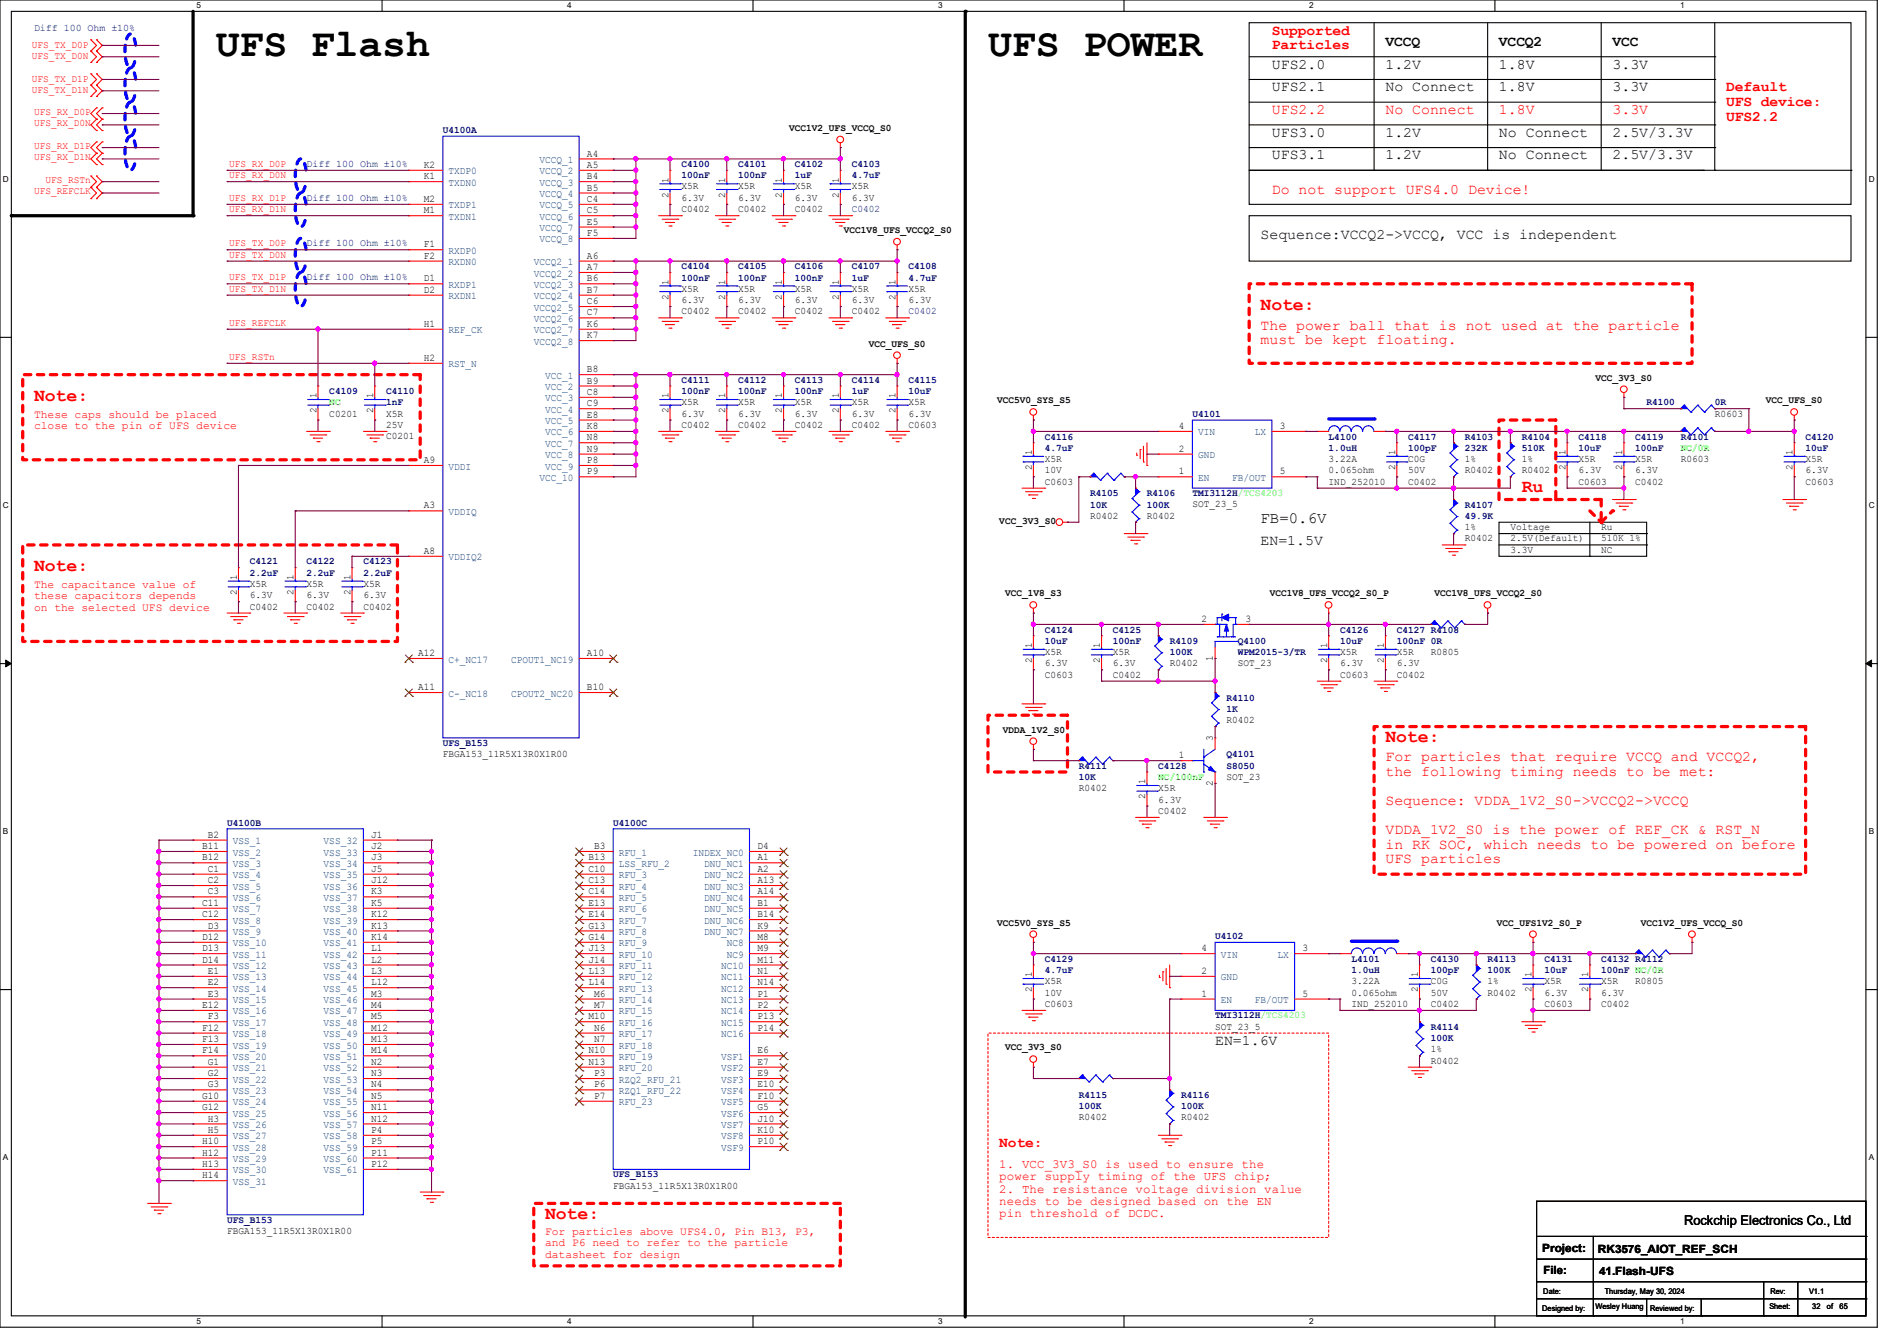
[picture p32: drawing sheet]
<svg xmlns="http://www.w3.org/2000/svg" width="297mm" height="210mm" viewBox="0 0 297 210" stroke-linecap="round" stroke-linejoin="round" font-family="sans-serif">
<defs><g id="words">
<g font-size="6.2">
<text x="33.8" y="8.8">UFS Flash</text>
<text x="154.7" y="8.8">UFS POWER</text>
</g>
<g font-size="2.8" fill="#f00">
<text x="197.4" y="48.6">Note:</text>
<text x="5.3" y="62.8">Note:</text>
<text x="238.3" y="77">Ru</text>
<text x="5.3" y="89.5">Note:</text>
<text x="216.9" y="116.2">Note:</text>
<text x="85.3" y="190.8">Note:</text>
</g>
<text font-size="2.5" x="197.4" y="82">FB=0.6V</text>
<g font-size="2.3" fill="#f00">
<text x="199.1" y="5.4">Supported</text>
<text x="199.1" y="7.7">Particles</text>
<text x="199.1" y="17.9">UFS2.2</text>
<text x="216.9" y="17.9">No Connect</text>
<text x="234.7" y="17.9">1.8V</text>
<text x="252.5" y="17.9">3.3V</text>
<text x="270.3" y="14.3">Default</text>
<text x="270.3" y="16.6">UFS device:</text>
<text x="270.3" y="18.9">UFS2.2</text>
<text x="199.1" y="30.3">Do not support UFS4.0 Device!</text>
<text x="197.4" y="51.6">The power ball that is not used at the particle</text>
<text x="197.4" y="53.9">must be kept floating.</text>
<text x="216.9" y="119.2">For particles that require VCCQ and VCCQ2,</text>
<text x="216.9" y="121.5">the following timing needs to be met:</text>
<text x="216.9" y="126.1">Sequence: VDDA_1V2_S0-&gt;VCCQ2-&gt;VCCQ</text>
<text x="216.9" y="130.6">VDDA_1V2_S0 is the power of REF_CK &amp; RST_N</text>
<text x="216.9" y="132.9">in RK SOC, which needs to be powered on before</text>
<text x="216.9" y="135.2">UFS particles</text>
<text x="156.5" y="179.7">Note:</text>
</g>
<g font-size="2.3">
<text x="199.1" y="10.8">UFS2.0</text>
<text x="216.9" y="10.8">1.2V</text>
<text x="216.9" y="7.2">VCCQ</text>
<text x="234.7" y="10.8">1.8V</text>
<text x="234.7" y="7.2">VCCQ2</text>
<text x="252.5" y="10.8">3.3V</text>
<text x="252.5" y="7.2">VCC</text>
<text x="199.1" y="14.3">UFS2.1</text>
<text x="216.9" y="14.3">No Connect</text>
<text x="234.7" y="14.3">1.8V</text>
<text x="252.5" y="14.3">3.3V</text>
<text x="199.1" y="21.4">UFS3.0</text>
<text x="216.9" y="21.4">1.2V</text>
<text x="234.7" y="21.4">No Connect</text>
<text x="252.5" y="21.4">2.5V/3.3V</text>
<text x="199.1" y="25">UFS3.1</text>
<text x="216.9" y="25">1.2V</text>
<text x="234.7" y="25">No Connect</text>
<text x="252.5" y="25">2.5V/3.3V</text>
<text x="197.4" y="37.4">Sequence:VCCQ2-&gt;VCCQ, VCC is independent</text>
<text x="197.4" y="85.4">EN=1.5V</text>
<text x="190.2" y="163.7">EN=1.6V</text>
</g>
<text font-size="2.1" x="263.7" y="191.9">Rockchip Electronics Co., Ltd</text>
<g font-size="1.9" fill="#f00">
<text x="156.5" y="182.9">1. VCC_3V3_S0 is used to ensure the</text>
<text x="156.5" y="184.8">power supply timing of the UFS chip;</text>
<text x="156.5" y="186.8">2. The resistance voltage division value</text>
<text x="156.5" y="188.7">needs to be designed based on the EN</text>
<text x="156.5" y="190.7">pin threshold of DCDC.</text>
</g>
<g font-size="1.8" fill="#f00">
<text x="5.3" y="65.4">These caps should be placed</text>
<text x="5.3" y="67.2">close to the pin of UFS device</text>
<text x="5.3" y="92.1">The capacitance value of</text>
<text x="5.3" y="93.9">these capacitors depends</text>
<text x="5.3" y="95.6">on the selected UFS device</text>
<text x="85.3" y="193.4">For particles above UFS4.0, Pin B13, P3,</text>
<text x="85.3" y="195.2">and P6 need to refer to the particle</text>
<text x="85.3" y="197">datasheet for design</text>
</g>
<g font-size="1.8">
<text x="241.5" y="196">Project:</text>
<text x="250.2" y="196.2">RK3576_AIOT_REF_SCH</text>
<text x="241.6" y="199.6">File:</text>
<text x="250.4" y="199.7">41.Flash-UFS</text>
</g>
<g font-size="1.6" fill="#000080">
<text x="5.3" y="4.8">Diff 100 Ohm ±10%</text>
<text x="69.3" y="20.8">U4100A</text>
<text x="48" y="26.1">Diff 100 Ohm ±10%</text>
<text x="106.7" y="26.2">C4100</text>
<text x="106.7" y="27.9">100nF</text>
<text x="115.6" y="26.2">C4101</text>
<text x="115.6" y="27.9">100nF</text>
<text x="124.5" y="26.2">C4102</text>
<text x="124.5" y="27.9">1uF</text>
<text x="133.3" y="26.2">C4103</text>
<text x="133.3" y="27.9">4.7uF</text>
<text x="48" y="31.5">Diff 100 Ohm ±10%</text>
<text x="133.3" y="33.2">C0402</text>
<text x="48" y="38.6">Diff 100 Ohm ±10%</text>
<text x="48" y="43.9">Diff 100 Ohm ±10%</text>
<text x="106.7" y="42.2">C4104</text>
<text x="106.7" y="43.9">100nF</text>
<text x="115.6" y="42.2">C4105</text>
<text x="115.6" y="43.9">100nF</text>
<text x="124.5" y="42.2">C4106</text>
<text x="124.5" y="43.9">100nF</text>
<text x="133.3" y="42.2">C4107</text>
<text x="133.3" y="43.9">1uF</text>
<text x="142.2" y="42.2">C4108</text>
<text x="142.2" y="43.9">4.7uF</text>
<text x="142.2" y="49.2">C0402</text>
<text x="106.7" y="59.9">C4111</text>
<text x="115.6" y="59.9">C4112</text>
<text x="124.5" y="59.9">C4113</text>
<text x="133.3" y="59.9">C4114</text>
<text x="142.2" y="59.9">C4115</text>
<text x="51.6" y="61.7">C4109</text>
<text x="60.5" y="61.7">C4110</text>
<text x="60.5" y="63.5">1nF</text>
<text x="106.7" y="61.7">100nF</text>
<text x="115.6" y="61.7">100nF</text>
<text x="124.5" y="61.7">100nF</text>
<text x="133.3" y="61.7">1uF</text>
<text x="142.2" y="61.7">10uF</text>
<text x="186.7" y="65.3">U4101</text>
<text x="257.8" y="63.5">R4100</text>
<text x="268.5" y="63.5">0R</text>
<text x="163.6" y="68.8">C4116</text>
<text x="163.6" y="70.6">4.7uF</text>
<text x="208" y="68.8">L4100</text>
<text x="208" y="70.6">1.0uH</text>
<text x="220.5" y="68.8">C4117</text>
<text x="220.5" y="70.6">100pF</text>
<text x="229.4" y="68.8">R4103</text>
<text x="229.4" y="70.6">232K</text>
<text x="238.3" y="68.8">R4104</text>
<text x="238.3" y="70.6">510K</text>
<text x="247.1" y="68.8">C4118</text>
<text x="247.1" y="70.6">10uF</text>
<text x="256" y="68.8">C4119</text>
<text x="256" y="70.6">100nF</text>
<text x="263.1" y="68.8">R4101</text>
<text x="282.7" y="68.8">C4120</text>
<text x="282.7" y="70.6">10uF</text>
<text x="170.7" y="77.7">R4105</text>
<text x="179.6" y="77.7">R4106</text>
<text x="186.7" y="77.7">TMI3112H/TCS4203</text>
<text x="170.7" y="79.5">10K</text>
<text x="179.6" y="79.5">100K</text>
<text x="229.4" y="79.5">R4107</text>
<text x="229.4" y="81.3">49.9K</text>
<text x="39.1" y="88.4">C4121</text>
<text x="48" y="88.4">C4122</text>
<text x="56.9" y="88.4">C4123</text>
<text x="39.1" y="90.2">2.2uF</text>
<text x="48" y="90.2">2.2uF</text>
<text x="56.9" y="90.2">2.2uF</text>
<text x="163.6" y="99.1">C4124</text>
<text x="163.6" y="100.8">10uF</text>
<text x="174.2" y="99.1">C4125</text>
<text x="174.2" y="100.8">100nF</text>
<text x="183.1" y="100.8">R4109</text>
<text x="193.8" y="100.8">Q4100</text>
<text x="209.8" y="99.1">C4126</text>
<text x="209.8" y="100.8">10uF</text>
<text x="218.7" y="99.1">C4127 R4108</text>
<text x="218.7" y="100.8">100nF 0R</text>
<text x="183.1" y="102.6">100K</text>
<text x="193.8" y="102.6">WPM2015-3/TR</text>
<text x="192" y="109.7">R4110</text>
<text x="192" y="111.5">1K</text>
<text x="69.3" y="116.8">UFS_B153</text>
<text x="192" y="118.6">Q4101</text>
<text x="168.9" y="120.4">R4111</text>
<text x="168.9" y="122.2">10K</text>
<text x="181.4" y="120.4">C4128</text>
<text x="192" y="120.4">S8050</text>
<text x="35.6" y="129.3">U4100B</text>
<text x="96" y="129.3">U4100C</text>
<text x="190.2" y="147.1">U4102</text>
<text x="163.6" y="150.6">C4129</text>
<text x="163.6" y="152.4">4.7uF</text>
<text x="211.6" y="150.6">L4101</text>
<text x="211.6" y="152.4">1.0uH</text>
<text x="224" y="150.6">C4130</text>
<text x="224" y="152.4">100pF</text>
<text x="232.9" y="150.6">R4113</text>
<text x="232.9" y="152.4">100K</text>
<text x="241.8" y="150.6">C4131</text>
<text x="241.8" y="152.4">10uF</text>
<text x="250.7" y="150.6">C4132 R4112</text>
<text x="250.7" y="152.4">100nF NC/0R</text>
<text x="190.2" y="159.5">TMI3112H/TCS4203</text>
<text x="224" y="161.3">R4114</text>
<text x="224" y="163.1">100K</text>
<text x="168.9" y="172">R4115</text>
<text x="168.9" y="173.7">100K</text>
<text x="184.9" y="172">R4116</text>
<text x="184.9" y="173.7">100K</text>
<text x="96" y="184.4">UFS_B153</text>
<text x="35.6" y="191.5">UFS_B153</text>
</g>
<g font-size="1.6" fill="#f00">
<text x="5" y="7.5">UFS_TX_D0P</text>
<text x="5" y="9.2">UFS_TX_D0N</text>
<text x="5" y="12.8">UFS_TX_D1P</text>
<text x="5" y="14.6">UFS_TX_D1N</text>
<text x="5.3" y="17.9">UFS_RX_D0P</text>
<text x="5.3" y="19.7">UFS_RX_D0N</text>
<text x="5.3" y="23.3">UFS_RX_D1P</text>
<text x="5.3" y="25.1">UFS_RX_D1N</text>
<text x="7.1" y="28.6">UFS_RSTn</text>
<text x="35.9" y="26.1">UFS_RX_D0P</text>
<text x="35.9" y="27.9">UFS_RX_D0N</text>
<text x="5.3" y="30.4">UFS_REFCLK</text>
<text x="35.9" y="31.5">UFS_RX_D1P</text>
<text x="35.9" y="33.2">UFS_RX_D1N</text>
<text x="35.9" y="38.6">UFS_TX_D0P</text>
<text x="35.9" y="40.3">UFS_TX_D0N</text>
<text x="35.9" y="43.9">UFS_TX_D1P</text>
<text x="35.9" y="45.7">UFS_TX_D1N</text>
<text x="35.9" y="51">UFS_REFCLK</text>
<text x="35.9" y="56.3">UFS_RSTn</text>
</g>
<g font-size="1.6">
<text x="123.6" y="20.5">VCC1V2_UFS_VCCQ_S0</text>
<text x="66.3" y="26.3">K2</text>
<text x="66.3" y="28.1">K1</text>
<text x="91.9" y="24.5">A4</text>
<text x="91.9" y="26.3">A5</text>
<text x="91.9" y="28.1">B4</text>
<text x="91.9" y="29.8">B5</text>
<text x="104.6" y="28.6" transform="rotate(-90 104.6 28.6)">1</text>
<text x="106.7" y="29.7">X5R</text>
<text x="113.5" y="28.6" transform="rotate(-90 113.5 28.6)">1</text>
<text x="115.6" y="29.7">X5R</text>
<text x="122.4" y="28.6" transform="rotate(-90 122.4 28.6)">1</text>
<text x="124.5" y="29.7">X5R</text>
<text x="131.3" y="28.6" transform="rotate(-90 131.3 28.6)">1</text>
<text x="133.3" y="29.7">X5R</text>
<text x="66.3" y="31.6">M2</text>
<text x="66.3" y="33.4">M1</text>
<text x="91.9" y="31.6">C4</text>
<text x="91.9" y="33.4">C5</text>
<text x="91.9" y="35.2">E5</text>
<text x="104.6" y="30.9" transform="rotate(-90 104.6 30.9)">2</text>
<text x="106.7" y="33.2">C0402</text>
<text x="106.7" y="31.5">6.3V</text>
<text x="113.5" y="30.9" transform="rotate(-90 113.5 30.9)">2</text>
<text x="115.6" y="33.2">C0402</text>
<text x="115.6" y="31.5">6.3V</text>
<text x="122.4" y="30.9" transform="rotate(-90 122.4 30.9)">2</text>
<text x="124.5" y="33.2">C0402</text>
<text x="124.5" y="31.5">6.3V</text>
<text x="131.3" y="30.9" transform="rotate(-90 131.3 30.9)">2</text>
<text x="133.3" y="31.5">6.3V</text>
<text x="66.3" y="38.7">F1</text>
<text x="66.3" y="40.5">F2</text>
<text x="91.9" y="40.5">A6</text>
<text x="91.9" y="37">F5</text>
<text x="132.1" y="36.5">VCC1V8_UFS_VCCQ2_S0</text>
<text x="66.3" y="44.1">D1</text>
<text x="66.3" y="45.8">D2</text>
<text x="91.9" y="42.3">A7</text>
<text x="91.9" y="44.1">B6</text>
<text x="91.9" y="45.8">B7</text>
<text x="91.9" y="47.6">C6</text>
<text x="104.6" y="46.9" transform="rotate(-90 104.6 46.9)">2</text>
<text x="104.6" y="44.6" transform="rotate(-90 104.6 44.6)">1</text>
<text x="106.7" y="45.7">X5R</text>
<text x="106.7" y="47.5">6.3V</text>
<text x="113.5" y="46.9" transform="rotate(-90 113.5 46.9)">2</text>
<text x="113.5" y="44.6" transform="rotate(-90 113.5 44.6)">1</text>
<text x="115.6" y="45.7">X5R</text>
<text x="115.6" y="47.5">6.3V</text>
<text x="122.4" y="46.9" transform="rotate(-90 122.4 46.9)">2</text>
<text x="122.4" y="44.6" transform="rotate(-90 122.4 44.6)">1</text>
<text x="124.5" y="45.7">X5R</text>
<text x="124.5" y="47.5">6.3V</text>
<text x="131.3" y="46.9" transform="rotate(-90 131.3 46.9)">2</text>
<text x="131.3" y="44.6" transform="rotate(-90 131.3 44.6)">1</text>
<text x="133.3" y="45.7">X5R</text>
<text x="133.3" y="47.5">6.3V</text>
<text x="140.2" y="46.9" transform="rotate(-90 140.2 46.9)">2</text>
<text x="140.2" y="44.6" transform="rotate(-90 140.2 44.6)">1</text>
<text x="142.2" y="45.7">X5R</text>
<text x="142.2" y="47.5">6.3V</text>
<text x="66.3" y="51.2">H1</text>
<text x="91.9" y="49.4">C7</text>
<text x="91.9" y="51.2">K6</text>
<text x="91.9" y="53">K7</text>
<text x="106.7" y="49.2">C0402</text>
<text x="115.6" y="49.2">C0402</text>
<text x="124.5" y="49.2">C0402</text>
<text x="133.3" y="49.2">C0402</text>
<text x="66.3" y="56.5">H2</text>
<text x="91.9" y="58.3">B8</text>
<text x="136" y="54.3">VCC_UFS_S0</text>
<text x="249.8" y="59.6">VCC_3V3_S0</text>
<text x="49.5" y="64.7" transform="rotate(-90 49.5 64.7)">2</text>
<text x="49.5" y="62.4" transform="rotate(-90 49.5 62.4)">1</text>
<text x="51.6" y="65.2">C0201</text>
<text x="58.4" y="64.7" transform="rotate(-90 58.4 64.7)">2</text>
<text x="58.4" y="62.4" transform="rotate(-90 58.4 62.4)">1</text>
<text x="60.5" y="65.2">X5R</text>
<text x="91.9" y="60.1">B9</text>
<text x="91.9" y="61.8">C8</text>
<text x="91.9" y="63.6">C9</text>
<text x="91.9" y="65.4">E8</text>
<text x="104.6" y="64.7" transform="rotate(-90 104.6 64.7)">2</text>
<text x="104.6" y="62.4" transform="rotate(-90 104.6 62.4)">1</text>
<text x="106.7" y="63.5">X5R</text>
<text x="106.7" y="65.2">6.3V</text>
<text x="113.5" y="64.7" transform="rotate(-90 113.5 64.7)">2</text>
<text x="113.5" y="62.4" transform="rotate(-90 113.5 62.4)">1</text>
<text x="115.6" y="63.5">X5R</text>
<text x="115.6" y="65.2">6.3V</text>
<text x="122.4" y="64.7" transform="rotate(-90 122.4 64.7)">2</text>
<text x="122.4" y="62.4" transform="rotate(-90 122.4 62.4)">1</text>
<text x="124.5" y="63.5">X5R</text>
<text x="124.5" y="65.2">6.3V</text>
<text x="131.3" y="64.7" transform="rotate(-90 131.3 64.7)">2</text>
<text x="131.3" y="62.4" transform="rotate(-90 131.3 62.4)">1</text>
<text x="133.3" y="63.5">X5R</text>
<text x="133.3" y="65.2">6.3V</text>
<text x="140.2" y="64.7" transform="rotate(-90 140.2 64.7)">2</text>
<text x="140.2" y="62.4" transform="rotate(-90 140.2 62.4)">1</text>
<text x="142.2" y="63.5">X5R</text>
<text x="142.2" y="65.2">6.3V</text>
<text x="156.1" y="63.2">VCC5V0_SYS_S5</text>
<text x="268.5" y="65.2">R0603</text>
<text x="276.5" y="63.2">VCC_UFS_S0</text>
<text x="60.5" y="68.8">C0201</text>
<text x="60.5" y="67">25V</text>
<text x="91.9" y="67.2">K8</text>
<text x="91.9" y="69">N8</text>
<text x="91.9" y="70.7">N9</text>
<text x="106.7" y="67">C0402</text>
<text x="115.6" y="67">C0402</text>
<text x="124.5" y="67">C0402</text>
<text x="133.3" y="67">C0402</text>
<text x="142.2" y="67">C0603</text>
<text x="161.5" y="71.3" transform="rotate(-90 161.5 71.3)">1</text>
<text x="184.6" y="70.7">2</text>
<text x="184.6" y="67.2">4</text>
<text x="200.4" y="67.2">3</text>
<text x="218.4" y="71.3" transform="rotate(-90 218.4 71.3)">1</text>
<text x="245.1" y="71.3" transform="rotate(-90 245.1 71.3)">1</text>
<text x="254" y="71.3" transform="rotate(-90 254 71.3)">1</text>
<text x="280.7" y="71.3" transform="rotate(-90 280.7 71.3)">1</text>
<text x="66.3" y="72.5">A9</text>
<text x="91.9" y="72.5">P8</text>
<text x="91.9" y="74.3">P9</text>
<text x="161.5" y="73.6" transform="rotate(-90 161.5 73.6)">2</text>
<text x="163.6" y="75.9">C0603</text>
<text x="163.6" y="72.3">X5R</text>
<text x="163.6" y="74.1">10V</text>
<text x="184.6" y="74.3">1</text>
<text x="200.4" y="74.3">5</text>
<text x="208" y="75.9">IND_252010</text>
<text x="208" y="72.3">3.22A</text>
<text x="208" y="74.1">0.065ohm</text>
<text x="218.4" y="73.6" transform="rotate(-90 218.4 73.6)">2</text>
<text x="220.5" y="75.9">C0402</text>
<text x="220.5" y="72.3">C0G</text>
<text x="220.5" y="74.1">50V</text>
<text x="229.4" y="74.1">R0402</text>
<text x="229.4" y="72.3">1%</text>
<text x="238.3" y="74.1">R0402</text>
<text x="238.3" y="72.3">1%</text>
<text x="245.1" y="73.6" transform="rotate(-90 245.1 73.6)">2</text>
<text x="247.1" y="75.9">C0603</text>
<text x="247.1" y="72.3">X5R</text>
<text x="247.1" y="74.1">6.3V</text>
<text x="254" y="73.6" transform="rotate(-90 254 73.6)">2</text>
<text x="256" y="75.9">C0402</text>
<text x="256" y="72.3">X5R</text>
<text x="256" y="74.1">6.3V</text>
<text x="263.1" y="72.3">R0603</text>
<text x="280.7" y="73.6" transform="rotate(-90 280.7 73.6)">2</text>
<text x="282.7" y="75.9">C0603</text>
<text x="282.7" y="72.3">X5R</text>
<text x="282.7" y="74.1">6.3V</text>
<text x="66.3" y="79.6">A3</text>
<text x="156.5" y="82">VCC_3V3_S0</text>
<text x="170.7" y="81.2">R0402</text>
<text x="179.6" y="81.2">R0402</text>
<text x="186.7" y="79.5">SOT_23_5</text>
<text x="229.4" y="83">1%</text>
<text x="236.5" y="83">Voltage</text>
<text x="250.7" y="83">Ru</text>
<text x="66.3" y="86.7">A8</text>
<text x="229.4" y="84.8">R0402</text>
<text x="236.5" y="84.8">2.5V(Default)</text>
<text x="236.5" y="86.6">3.3V</text>
<text x="250.7" y="86.6">NC</text>
<text x="250.7" y="84.8">510K 1%</text>
<text x="37.1" y="93.2" transform="rotate(-90 37.1 93.2)">2</text>
<text x="37.1" y="90.8" transform="rotate(-90 37.1 90.8)">1</text>
<text x="39.1" y="95.5">C0402</text>
<text x="39.1" y="91.9">X5R</text>
<text x="39.1" y="93.7">6.3V</text>
<text x="46" y="93.2" transform="rotate(-90 46 93.2)">2</text>
<text x="46" y="90.8" transform="rotate(-90 46 90.8)">1</text>
<text x="48" y="95.5">C0402</text>
<text x="48" y="91.9">X5R</text>
<text x="48" y="93.7">6.3V</text>
<text x="54.9" y="93.2" transform="rotate(-90 54.9 93.2)">2</text>
<text x="54.9" y="90.8" transform="rotate(-90 54.9 90.8)">1</text>
<text x="56.9" y="95.5">C0402</text>
<text x="56.9" y="91.9">X5R</text>
<text x="56.9" y="93.7">6.3V</text>
<text x="157.4" y="93.4">VCC_1V8_S3</text>
<text x="198.8" y="93.4">VCC1V8_UFS_VCCQ2_S0_P</text>
<text x="224.6" y="93.4">VCC1V8_UFS_VCCQ2_S0</text>
<text x="161.5" y="101.5" transform="rotate(-90 161.5 101.5)">1</text>
<text x="172.2" y="101.5" transform="rotate(-90 172.2 101.5)">1</text>
<text x="188.1" y="97.4">2</text>
<text x="195" y="97.4">3</text>
<text x="207.8" y="101.5" transform="rotate(-90 207.8 101.5)">1</text>
<text x="216.7" y="101.5" transform="rotate(-90 216.7 101.5)">1</text>
<text x="65.4" y="102.7">A12</text>
<text x="91.9" y="102.7">A10</text>
<text x="161.5" y="103.8" transform="rotate(-90 161.5 103.8)">2</text>
<text x="163.6" y="106.1">C0603</text>
<text x="163.6" y="102.6">X5R</text>
<text x="163.6" y="104.3">6.3V</text>
<text x="172.2" y="103.8" transform="rotate(-90 172.2 103.8)">2</text>
<text x="174.2" y="106.1">C0402</text>
<text x="174.2" y="102.6">X5R</text>
<text x="174.2" y="104.3">6.3V</text>
<text x="183.1" y="104.3">R0402</text>
<text x="189.9" y="103.5" transform="rotate(-90 189.9 103.5)">1</text>
<text x="193.8" y="104.3">SOT_23</text>
<text x="207.8" y="103.8" transform="rotate(-90 207.8 103.8)">2</text>
<text x="209.8" y="106.1">C0603</text>
<text x="209.8" y="102.6">X5R</text>
<text x="209.8" y="104.3">6.3V</text>
<text x="216.7" y="103.8" transform="rotate(-90 216.7 103.8)">2</text>
<text x="218.7" y="106.1">C0402</text>
<text x="218.7" y="102.6">X5R</text>
<text x="218.7" y="104.3">6.3V</text>
<text x="224" y="102.6">R0805</text>
<text x="65.4" y="108.1">A11</text>
<text x="91.9" y="108.1">B10</text>
<text x="192" y="113.2">R0402</text>
<text x="69.3" y="118.6">FBGA153_11R5X13R0X1R00</text>
<text x="157" y="114.7">VDDA_1V2_S0</text>
<text x="184.6" y="118.7">1</text>
<text x="189.9" y="116.1" transform="rotate(-90 189.9 116.1)">3</text>
<text x="168.9" y="123.9">R0402</text>
<text x="179.3" y="125.2" transform="rotate(-90 179.3 125.2)">2</text>
<text x="179.3" y="122.9" transform="rotate(-90 179.3 122.9)">1</text>
<text x="181.4" y="123.9">X5R</text>
<text x="181.4" y="125.7">6.3V</text>
<text x="189.9" y="123" transform="rotate(-90 189.9 123)">2</text>
<text x="192" y="122.1">SOT_23</text>
<text x="32.6" y="131.2">B2</text>
<text x="58.1" y="131.2">J1</text>
<text x="181.4" y="127.5">C0402</text>
<text x="31.7" y="133">B11</text>
<text x="31.7" y="134.7">B12</text>
<text x="32.6" y="136.5">C1</text>
<text x="58.1" y="133">J2</text>
<text x="58.1" y="134.7">J3</text>
<text x="58.1" y="136.5">J5</text>
<text x="92.1" y="134.7">B13</text>
<text x="92.1" y="136.5">C10</text>
<text x="93" y="133">B3</text>
<text x="118.6" y="133">D4</text>
<text x="118.6" y="134.7">A1</text>
<text x="118.6" y="136.5">A2</text>
<text x="31.7" y="141.9">C11</text>
<text x="31.7" y="143.6">C12</text>
<text x="32.6" y="138.3">C2</text>
<text x="32.6" y="140.1">C3</text>
<text x="58.1" y="138.3">J12</text>
<text x="58.1" y="140.1">K3</text>
<text x="58.1" y="141.9">K5</text>
<text x="58.1" y="143.6">K12</text>
<text x="92.1" y="138.3">C13</text>
<text x="92.1" y="140.1">C14</text>
<text x="92.1" y="141.9">E13</text>
<text x="92.1" y="143.6">E14</text>
<text x="118.6" y="138.3">A13</text>
<text x="118.6" y="140.1">A14</text>
<text x="118.6" y="141.9">B1</text>
<text x="118.6" y="143.6">B14</text>
<text x="31.7" y="147.2">D12</text>
<text x="31.7" y="149">D13</text>
<text x="32.6" y="145.4">D3</text>
<text x="58.1" y="145.4">K13</text>
<text x="58.1" y="147.2">K14</text>
<text x="58.1" y="149">L1</text>
<text x="92.1" y="145.4">G13</text>
<text x="92.1" y="147.2">G14</text>
<text x="92.1" y="149">J13</text>
<text x="118.6" y="145.4">K9</text>
<text x="118.6" y="147.2">M8</text>
<text x="118.6" y="149">M9</text>
<text x="156.1" y="144.9">VCC5V0_SYS_S5</text>
<text x="188.1" y="149">4</text>
<text x="203.9" y="149">3</text>
<text x="234.4" y="144.9">VCC_UFS1V2_S0_P</text>
<text x="256.9" y="144.9">VCC1V2_UFS_VCCQ_S0</text>
<text x="31.7" y="150.8">D14</text>
<text x="32.6" y="152.5">E1</text>
<text x="32.6" y="154.3">E2</text>
<text x="58.1" y="150.8">L2</text>
<text x="58.1" y="152.5">L3</text>
<text x="58.1" y="154.3">L12</text>
<text x="92.1" y="150.8">J14</text>
<text x="92.1" y="152.5">L13</text>
<text x="92.1" y="154.3">L14</text>
<text x="118.6" y="150.8">M11</text>
<text x="118.6" y="152.5">N1</text>
<text x="118.6" y="154.3">N14</text>
<text x="161.5" y="155.4" transform="rotate(-90 161.5 155.4)">2</text>
<text x="161.5" y="153.1" transform="rotate(-90 161.5 153.1)">1</text>
<text x="163.6" y="154.1">X5R</text>
<text x="163.6" y="155.9">10V</text>
<text x="188.1" y="152.5">2</text>
<text x="211.6" y="154.1">3.22A</text>
<text x="211.6" y="155.9">0.065ohm</text>
<text x="222" y="155.4" transform="rotate(-90 222 155.4)">2</text>
<text x="222" y="153.1" transform="rotate(-90 222 153.1)">1</text>
<text x="224" y="154.1">C0G</text>
<text x="224" y="155.9">50V</text>
<text x="232.9" y="155.9">R0402</text>
<text x="232.9" y="154.1">1%</text>
<text x="239.8" y="155.4" transform="rotate(-90 239.8 155.4)">2</text>
<text x="239.8" y="153.1" transform="rotate(-90 239.8 153.1)">1</text>
<text x="241.8" y="154.1">X5R</text>
<text x="241.8" y="155.9">6.3V</text>
<text x="248.7" y="155.4" transform="rotate(-90 248.7 155.4)">2</text>
<text x="248.7" y="153.1" transform="rotate(-90 248.7 153.1)">1</text>
<text x="250.7" y="154.1">X5R</text>
<text x="250.7" y="155.9">6.3V</text>
<text x="256" y="154.1">R0805</text>
<text x="31.7" y="157.9">E12</text>
<text x="31.7" y="161.4">F12</text>
<text x="32.6" y="156.1">E3</text>
<text x="32.6" y="159.6">F3</text>
<text x="58.1" y="156.1">M3</text>
<text x="58.1" y="157.9">M4</text>
<text x="58.1" y="159.6">M5</text>
<text x="58.1" y="161.4">M12</text>
<text x="92.1" y="159.6">M10</text>
<text x="93" y="156.1">M6</text>
<text x="93" y="157.9">M7</text>
<text x="93" y="161.4">N6</text>
<text x="118.6" y="156.1">P1</text>
<text x="118.6" y="157.9">P2</text>
<text x="118.6" y="159.6">P13</text>
<text x="118.6" y="161.4">P14</text>
<text x="163.6" y="157.7">C0603</text>
<text x="188.1" y="156.1">1</text>
<text x="190.2" y="161.2">SOT_23_5</text>
<text x="203.9" y="156.1">5</text>
<text x="211.6" y="157.7">IND_252010</text>
<text x="224" y="157.7">C0402</text>
<text x="241.8" y="157.7">C0603</text>
<text x="250.7" y="157.7">C0402</text>
<text x="31.7" y="163.2">F13</text>
<text x="31.7" y="165">F14</text>
<text x="32.6" y="166.8">G1</text>
<text x="58.1" y="163.2">M13</text>
<text x="58.1" y="165">M14</text>
<text x="58.1" y="166.8">N2</text>
<text x="92.1" y="165">N10</text>
<text x="92.1" y="166.8">N13</text>
<text x="93" y="163.2">N7</text>
<text x="118.6" y="165">E6</text>
<text x="118.6" y="166.8">E7</text>
<text x="157.4" y="164.5">VCC_3V3_S0</text>
<text x="224" y="166.6">R0402</text>
<text x="224" y="164.8">1%</text>
<text x="31.7" y="172.1">G10</text>
<text x="31.7" y="173.9">G12</text>
<text x="32.6" y="168.5">G2</text>
<text x="32.6" y="170.3">G3</text>
<text x="58.1" y="168.5">N3</text>
<text x="58.1" y="170.3">N4</text>
<text x="58.1" y="172.1">N5</text>
<text x="58.1" y="173.9">N11</text>
<text x="93" y="168.5">P3</text>
<text x="93" y="170.3">P6</text>
<text x="93" y="172.1">P7</text>
<text x="118.6" y="168.5">E9</text>
<text x="118.6" y="170.3">E10</text>
<text x="118.6" y="172.1">F10</text>
<text x="118.6" y="173.9">G5</text>
<text x="31.7" y="179.2">H10</text>
<text x="32.6" y="175.6">H3</text>
<text x="32.6" y="177.4">H5</text>
<text x="58.1" y="175.6">N12</text>
<text x="58.1" y="177.4">P4</text>
<text x="58.1" y="179.2">P5</text>
<text x="118.6" y="175.6">J10</text>
<text x="118.6" y="177.4">K10</text>
<text x="118.6" y="179.2">P10</text>
<text x="168.9" y="175.5">R0402</text>
<text x="184.9" y="175.5">R0402</text>
<text x="31.7" y="181">H12</text>
<text x="31.7" y="182.8">H13</text>
<text x="31.7" y="184.5">H14</text>
<text x="58.1" y="181">P11</text>
<text x="58.1" y="182.8">P12</text>
<text x="96" y="186.1">FBGA153_11R5X13R0X1R00</text>
<text x="35.6" y="193.2">FBGA153_11R5X13R0X1R00</text>
</g>
<g font-size="1.6" fill="#004080">
<text x="70.2" y="27.3">TXDP0</text>
<text x="70.2" y="29.1">TXDN0</text>
<text x="84.5" y="25.5">VCCQ_1</text>
<text x="84.5" y="27.3">VCCQ_2</text>
<text x="84.5" y="29.1">VCCQ_3</text>
<text x="70.2" y="32.6">TXDP1</text>
<text x="70.2" y="34.4">TXDN1</text>
<text x="84.5" y="30.9">VCCQ_4</text>
<text x="84.5" y="32.6">VCCQ_5</text>
<text x="84.5" y="34.4">VCCQ_6</text>
<text x="70.2" y="39.8">RXDP0</text>
<text x="70.2" y="41.5">RXDN0</text>
<text x="83.6" y="41.5">VCCQ2_1</text>
<text x="84.5" y="36.2">VCCQ_7</text>
<text x="84.5" y="38">VCCQ_8</text>
<text x="70.2" y="45.1">RXDP1</text>
<text x="70.2" y="46.9">RXDN1</text>
<text x="83.6" y="43.3">VCCQ2_2</text>
<text x="83.6" y="45.1">VCCQ2_3</text>
<text x="83.6" y="46.9">VCCQ2_4</text>
<text x="70.2" y="52.2">REF_CK</text>
<text x="83.6" y="48.6">VCCQ2_5</text>
<text x="83.6" y="50.4">VCCQ2_6</text>
<text x="83.6" y="52.2">VCCQ2_7</text>
<text x="83.6" y="54">VCCQ2_8</text>
<text x="70.2" y="57.5">RST_N</text>
<text x="85.3" y="59.3">VCC_1</text>
<text x="85.3" y="61.1">VCC_2</text>
<text x="85.3" y="62.9">VCC_3</text>
<text x="85.3" y="64.6">VCC_4</text>
<text x="85.3" y="66.4">VCC_5</text>
<text x="85.3" y="68.2">VCC_6</text>
<text x="85.3" y="70">VCC_7</text>
<text x="85.3" y="71.8">VCC_8</text>
<text x="187.6" y="71.8">GND</text>
<text x="187.6" y="68.2">VIN</text>
<text x="196.5" y="68.2">LX</text>
<text x="70.2" y="73.5">VDDI</text>
<text x="84.5" y="75.3">VCC_10</text>
<text x="85.3" y="73.5">VCC_9</text>
<text x="187.6" y="75.3">EN</text>
<text x="192.9" y="75.3">FB/OUT</text>
<text x="70.2" y="80.6">VDDIQ</text>
<text x="70.2" y="87.8">VDDIQ2</text>
<text x="70.2" y="103.8">C+_NC17</text>
<text x="80" y="103.8">CPOUT1_NC19</text>
<text x="70.2" y="109.1">C-_NC18</text>
<text x="80" y="109.1">CPOUT2_NC20</text>
<text x="36.4" y="132.2">VSS_1</text>
<text x="36.4" y="134">VSS_2</text>
<text x="36.4" y="135.8">VSS_3</text>
<text x="36.4" y="137.5">VSS_4</text>
<text x="50.7" y="132.2">VSS_32</text>
<text x="50.7" y="134">VSS_33</text>
<text x="50.7" y="135.8">VSS_34</text>
<text x="50.7" y="137.5">VSS_35</text>
<text x="96.9" y="134">RFU_1</text>
<text x="96.9" y="135.8">LSS_RFU_2</text>
<text x="96.9" y="137.5">RFU_3</text>
<text x="108.5" y="134">INDEX_NC0</text>
<text x="110.2" y="135.8">DNU_NC1</text>
<text x="110.2" y="137.5">DNU_NC2</text>
<text x="36.4" y="139.3">VSS_5</text>
<text x="36.4" y="141.1">VSS_6</text>
<text x="36.4" y="142.9">VSS_7</text>
<text x="50.7" y="139.3">VSS_36</text>
<text x="50.7" y="141.1">VSS_37</text>
<text x="50.7" y="142.9">VSS_38</text>
<text x="96.9" y="139.3">RFU_4</text>
<text x="96.9" y="141.1">RFU_5</text>
<text x="96.9" y="142.9">RFU_6</text>
<text x="110.2" y="139.3">DNU_NC3</text>
<text x="110.2" y="141.1">DNU_NC4</text>
<text x="110.2" y="142.9">DNU_NC5</text>
<text x="36.4" y="144.7">VSS_8</text>
<text x="36.4" y="146.4">VSS_9</text>
<text x="36.4" y="148.2">VSS_10</text>
<text x="36.4" y="150">VSS_11</text>
<text x="50.7" y="144.7">VSS_39</text>
<text x="50.7" y="146.4">VSS_40</text>
<text x="50.7" y="148.2">VSS_41</text>
<text x="50.7" y="150">VSS_42</text>
<text x="96.9" y="144.7">RFU_7</text>
<text x="96.9" y="146.4">RFU_8</text>
<text x="96.9" y="148.2">RFU_9</text>
<text x="96.9" y="150">RFU_10</text>
<text x="110.2" y="144.7">DNU_NC6</text>
<text x="110.2" y="146.4">DNU_NC7</text>
<text x="113.8" y="148.2">NC8</text>
<text x="113.8" y="150">NC9</text>
<text x="191.1" y="150">VIN</text>
<text x="200" y="150">LX</text>
<text x="36.4" y="151.8">VSS_12</text>
<text x="36.4" y="153.5">VSS_13</text>
<text x="36.4" y="155.3">VSS_14</text>
<text x="50.7" y="151.8">VSS_43</text>
<text x="50.7" y="153.5">VSS_44</text>
<text x="50.7" y="155.3">VSS_45</text>
<text x="96.9" y="151.8">RFU_11</text>
<text x="96.9" y="153.5">RFU_12</text>
<text x="96.9" y="155.3">RFU_13</text>
<text x="112.9" y="151.8">NC10</text>
<text x="112.9" y="153.5">NC11</text>
<text x="112.9" y="155.3">NC12</text>
<text x="191.1" y="153.5">GND</text>
<text x="36.4" y="157.1">VSS_15</text>
<text x="36.4" y="158.9">VSS_16</text>
<text x="36.4" y="160.7">VSS_17</text>
<text x="50.7" y="157.1">VSS_46</text>
<text x="50.7" y="158.9">VSS_47</text>
<text x="50.7" y="160.7">VSS_48</text>
<text x="96.9" y="157.1">RFU_14</text>
<text x="96.9" y="158.9">RFU_15</text>
<text x="96.9" y="160.7">RFU_16</text>
<text x="112.9" y="157.1">NC13</text>
<text x="112.9" y="158.9">NC14</text>
<text x="112.9" y="160.7">NC15</text>
<text x="191.1" y="157.1">EN</text>
<text x="196.5" y="157.1">FB/OUT</text>
<text x="36.4" y="162.4">VSS_18</text>
<text x="36.4" y="164.2">VSS_19</text>
<text x="36.4" y="166">VSS_20</text>
<text x="36.4" y="167.8">VSS_21</text>
<text x="50.7" y="162.4">VSS_49</text>
<text x="50.7" y="164.2">VSS_50</text>
<text x="50.7" y="166">VSS_51</text>
<text x="50.7" y="167.8">VSS_52</text>
<text x="96.9" y="162.4">RFU_17</text>
<text x="96.9" y="164.2">RFU_18</text>
<text x="96.9" y="166">RFU_19</text>
<text x="96.9" y="167.8">RFU_20</text>
<text x="112.9" y="162.4">NC16</text>
<text x="112.9" y="166">VSF1</text>
<text x="112.9" y="167.8">VSF2</text>
<text x="36.4" y="169.5">VSS_22</text>
<text x="36.4" y="171.3">VSS_23</text>
<text x="36.4" y="173.1">VSS_24</text>
<text x="50.7" y="169.5">VSS_53</text>
<text x="50.7" y="171.3">VSS_54</text>
<text x="50.7" y="173.1">VSS_55</text>
<text x="96.9" y="169.5">RZQ2_RFU_21</text>
<text x="96.9" y="171.3">RZQ1_RFU_22</text>
<text x="96.9" y="173.1">RFU_23</text>
<text x="112.9" y="169.5">VSF3</text>
<text x="112.9" y="171.3">VSF4</text>
<text x="112.9" y="173.1">VSF5</text>
<text x="36.4" y="174.9">VSS_25</text>
<text x="36.4" y="176.7">VSS_26</text>
<text x="36.4" y="178.4">VSS_27</text>
<text x="50.7" y="174.9">VSS_56</text>
<text x="50.7" y="176.7">VSS_57</text>
<text x="50.7" y="178.4">VSS_58</text>
<text x="112.9" y="174.9">VSF6</text>
<text x="112.9" y="176.7">VSF7</text>
<text x="112.9" y="178.4">VSF8</text>
<text x="36.4" y="180.2">VSS_28</text>
<text x="36.4" y="182">VSS_29</text>
<text x="36.4" y="183.8">VSS_30</text>
<text x="36.4" y="185.6">VSS_31</text>
<text x="50.7" y="180.2">VSS_59</text>
<text x="50.7" y="182">VSS_60</text>
<text x="50.7" y="183.8">VSS_61</text>
<text x="112.9" y="180.2">VSF9</text>
</g>
<g font-size="1.6" fill="#0f0">
<text x="51.6" y="63.5">NC</text>
<text x="263.1" y="70.6">NC/0R</text>
<text x="181.4" y="122.2">NC/100nF</text>
</g>
<g font-size="1.3">
<text x="30.8" y="1.3">5</text>
<text x="88.8" y="1.3">4</text>
<text x="146.9" y="1.3">3</text>
<text x="205" y="1.3">2</text>
<text x="263.1" y="1.3">1</text>
<text x=".5" y="28.4">D</text>
<text x="292.6" y="28.4">D</text>
<text x=".5" y="79.5">C</text>
<text x="292.6" y="79.5">C</text>
<text x=".5" y="130.6">B</text>
<text x="292.6" y="130.6">B</text>
<text x=".5" y="181.7">A</text>
<text x="292.6" y="181.7">A</text>
<text x="30.8" y="207.4">5</text>
<text x="88.8" y="207.4">4</text>
<text x="146.9" y="207.4">3</text>
<text x="205" y="207.4">2</text>
<text x="263.1" y="207.4">1</text>
</g>
<g font-size="1.2">
<text x="241.6" y="202.6">Date:</text>
<text x="251.2" y="202.6">Thursday, May 30, 2024</text>
<text x="277.2" y="202.6">Rev:</text>
<text x="283.2" y="202.6">V1.1</text>
<text x="241.5" y="205.3">Designed by:</text>
<text x="249.8" y="205.1">Wesley Huang</text>
<text x="258.4" y="205.3">Reviewed by:</text>
<text x="277" y="205.1">Sheet:</text>
<text x="283.8" y="205.1">32</text>
<text x="286" y="205.1">of</text>
<text x="288" y="205.1">65</text>
</g>
</g></defs>
<path d="M0 0h293.9v207.9h-293.9zM1.8 1.8h290.3v204.3h-290.3z" fill="none" stroke="#000" stroke-width=".17"/>
<g fill="#fff">
<path d="M30.8 .2h.7v1.4h-.7z"/>
<path d="M30.8 206.2h.7v1.4h-.7z"/>
</g>
<path d="M59.8 0v1.8M59.8 206.1v1.8" fill="none" stroke="#000" stroke-width=".17"/>
<g fill="#fff">
<path d="M88.8 .2h.7v1.4h-.7z"/>
<path d="M88.8 206.2h.7v1.4h-.7z"/>
</g>
<path d="M117.9 0v1.8M117.9 206.1v1.8" fill="none" stroke="#000" stroke-width=".17"/>
<g fill="#fff">
<path d="M146.9 .2h.7v1.4h-.7z"/>
<path d="M146.9 206.2h.7v1.4h-.7z"/>
</g>
<path d="M176 0v1.8M176 206.1v1.8" fill="none" stroke="#000" stroke-width=".17"/>
<g fill="#fff">
<path d="M205 .2h.7v1.4h-.7z"/>
<path d="M205 206.2h.7v1.4h-.7z"/>
</g>
<path d="M234.1 0v1.8M234.1 206.1v1.8" fill="none" stroke="#000" stroke-width=".17"/>
<g fill="#fff">
<path d="M263.1 .2h.6v1.4h-.6z"/>
<path d="M263.1 206.2h.6v1.4h-.6z"/>
<path d="M.5 27.3h.9v1.4h-.9z"/>
<path d="M292.6 27.3h.9v1.4h-.9z"/>
<path d="M.5 78.4h.9v1.4h-.9z"/>
<path d="M292.6 78.4h.9v1.4h-.9z"/>
</g>
<path d="M0 52.8h1.8M292.1 52.8h1.8" fill="none" stroke="#000" stroke-width=".17"/>
<g fill="#fff">
<path d="M.5 129.5h.8v1.4h-.8z"/>
<path d="M292.6 129.5h.8v1.4h-.8z"/>
</g>
<path d="M0 103.9h1.8M292.1 103.9h1.8" fill="none" stroke="#000" stroke-width=".17"/>
<path d="M.9 103.4l.9 .5-.9 .5zM292.1 103.9l.9-.5v1z" fill="#000" stroke="#000" stroke-width=".16"/>
<g fill="#fff">
<path d="M.5 180.5h.8v1.4h-.8z"/>
<path d="M292.6 180.5h.8v1.4h-.8z"/>
</g>
<g fill="none" stroke="#000" stroke-width=".17">
<path d="M195.6 3.6h94.2v28.4h-94.2zM195.6 8.9h72.9M195.6 12.4h72.9M195.6 16h72.9M195.6 19.6h72.9M215.1 3.6v23.1M232.9 3.6v23.1M250.7 3.6v23.1M268.5 8.9h.1M268.5 12.4h.1M268.5 16h.1M268.5 19.6h.1"/>
<path d="M195.6 23.1h72.9M195.6 26.7h94.2M215.1 26.7h.1M232.9 26.7h.1M250.7 26.7h.1M266.7 26.7h.1M268.5 23.1h.1M289.8 26.7h.1M234.7 81.8h23.1v5.3h-23.1zM234.7 83.6h23.1M234.7 85.3h23.1M248.9 87.1h.1"/>
<path d="M248.9 81.8v5.3M257.8 83.6h.1M257.8 85.3h.1M0 155h1.8M292.1 155h1.8"/>
</g>
<path d="M234.7 65.8h8.9v12.4h-8.9zM250.7 78.2v3.6M3.6 85.3h58.6v15.2h-58.6z" fill="none" stroke="#f00" stroke-width=".51" stroke-dasharray="1 1"/>
<path d="M47.9 26.6a2.02 2.02 0 0 0-.8-1.7 1.41 1.41 0 0 0-.8 1.3 5.6 5.6 0 0 0 .6 3.9l.2 .1a1.41 1.41 0 0 0 .7-1.3l.1-.7M47.9 31.9a2.02 2.02 0 0 0-.8-1.7 1.41 1.41 0 0 0-.8 1.3 5.6 5.6 0 0 0 .6 3.9l.2 .1a1.41 1.41 0 0 0 .7-1.3l.1-.6M47.9 39.1a2.02 2.02 0 0 0-.8-1.8 1.41 1.41 0 0 0-.8 1.3 5.6 5.6 0 0 0 .6 3.9l.2 .1a1.41 1.41 0 0 0 .7-1.3l.1-.6M47.9 44.4a2.02 2.02 0 0 0-.8-1.7 1.41 1.41 0 0 0-.8 1.3 5.6 5.6 0 0 0 .6 3.9l.2 .1a1.41 1.41 0 0 0 .7-1.4l.1-.6" fill="none" stroke="#00f" stroke-width=".51" stroke-dasharray="1 1"/>
<circle cx="250.7" cy="81.8" r=".25" fill="#f00" stroke-dasharray="1 1"/>
<path d="M248.9 80l1.8 1.8" fill="none" stroke="#f00" stroke-width=".51" stroke-dasharray="1 1"/>
<circle cx="250.7" cy="81.8" r=".25" fill="#f00" stroke-dasharray="1 1"/>
<path d="M250.7 81.8l1.8-1.8" fill="none" stroke="#f00" stroke-width=".51" stroke-dasharray="1 1"/>
<circle cx="252.5" cy="80" r=".25" fill="#f00" stroke-dasharray="1 1"/>
<path d="M250.7 78.2h-7.1" fill="none" stroke="#f00" stroke-width=".51" stroke-dasharray="1 1"/>
<circle cx="243.6" cy="78.2" r=".25" fill="#f00" stroke-dasharray="1 1"/>
<path d="M30.2 1.8v32h-28.4M151.1 1.8v204.4" fill="none" stroke="#000" stroke-width=".51"/>
<g fill="#000">
<circle cx="151.1" cy="1.8" r=".25"/>
<circle cx="1.8" cy="33.8" r=".25"/>
<circle cx="30.2" cy="33.8" r=".25"/>
</g>
<path d="M3.6 58.7h62.2v13.3h-62.2zM195.6 44.4h69.3v12.5h-69.3zM154.7 112h12.4v8.9h-12.4zM215.1 113.8h67.6v23.1h-67.6zM83.6 188.5h48v9.7h-48z" fill="none" stroke="#f00" stroke-width=".51" stroke-dasharray="1 1"/>
<g fill="none" stroke="#000" stroke-width=".17">
<path d="M268.5 3.6v23.1M195.6 33.8h94.2v7.1h-94.2zM268.5 26.7h.1M240.6 188.1h51.5v18h-51.5zM240.6 193.6h51.5M240.6 197.2h51.5M249.5 193.6v12.5M292.1 193.6h.1M292.1 197.2h.1M240.6 200.7h51.5M240.6 203.4h51.5M249.5 206.1h.1"/>
<path d="M257.8 206.1h.1M257.8 203.4v2.7M266.4 206.1h.1M266.4 203.4v2.7M276.1 206.1h.1M276.1 200.7v5.4M281.5 206.1h.1M281.5 200.7v5.4M292.1 200.7h.1M292.1 203.4h.1"/>
</g>
<path d="M21.2 7.1a2.02 2.02 0 0 0-.8-1.8 1.41 1.41 0 0 0-.7 1.3 5.6 5.6 0 0 0 .5 3.9l.2 .1a1.41 1.41 0 0 0 .8-1.3l.1-.6M21.2 12.4a2.02 2.02 0 0 0-.8-1.7 1.41 1.41 0 0 0-.7 1.3 5.6 5.6 0 0 0 .5 3.9l.2 .1a1.41 1.41 0 0 0 .8-1.4l.1-.6M21.2 17.7a2.02 2.02 0 0 0-.8-1.7 1.41 1.41 0 0 0-.7 1.3 5.6 5.6 0 0 0 .5 3.9l.2 .1a1.41 1.41 0 0 0 .8-1.3l.1-.7M21.2 23.1a2.02 2.02 0 0 0-.8-1.8 1.41 1.41 0 0 0-.7 1.3 5.6 5.6 0 0 0 .5 3.9l.2 .1a1.41 1.41 0 0 0 .8-1.3l.1-.6" fill="none" stroke="#00f" stroke-width=".51" stroke-dasharray="1 1"/>
<path d="M154.7 161.8h53.3v32h-53.3z" fill="none" stroke="#f00" stroke-width=".17" stroke-dasharray=".3 .3"/>
<g fill="none" stroke="#f00" stroke-width=".17">
<path d="M14.2 8h.1M14.2 6.2h.1M14.2 9.8h.1M14.2 13.3h.1M14.2 11.6h.1M14.2 15.1h.1M14.2 6.2l.9 .9-.9 .9M14.2 8l.9 .9-.9 .9M14.2 11.6l.9 .8-.9 .9M14.2 13.3l.9 .9-.9 .9M15.1 6.2h.1M15.1 8h.1"/>
<path d="M15.1 9.8h.1M15.1 11.6h.1M15.1 13.3h.1M15.1 15.1h.1M15.1 18.7h.1M15.1 16.9h.1M15.1 6.2l.9 .9-.9 .9M15.1 8l.9 .9-.9 .9M15.1 11.6l.9 .8-.9 .9M15.1 13.3l.9 .9-.9 .9M15.1 16.9l-.9 .9 .9 .9M15.1 18.7l-.9 .9 .9 .8"/>
<path d="M16 18.7h.1M16 16.9h.1M16 16.9l-.9 .9 .9 .9M16 18.7l-.9 .9 .9 .8M14.2 29.3h.1M14.2 27.6h.1M14.2 31.1h.1M14.2 27.6l.9 .8-.9 .9M14.2 29.3l.9 .9-.9 .9M15.1 20.4h.1M15.1 24h.1M15.1 22.2h.1"/>
<path d="M15.1 25.8h.1M15.1 27.6h.1M15.1 29.3h.1M15.1 31.1h.1M15.1 22.2l-.9 .9 .9 .9M15.1 24l-.9 .9 .9 .9M15.1 27.6l.9 .8-.9 .9M15.1 29.3l.9 .9-.9 .9M16 20.4h.1M16 24h.1M16 22.2h.1M16 25.8h.1"/>
<path d="M16 22.2l-.9 .9 .9 .9M16 24l-.9 .9 .9 .9M64 32h.1M64 26.7h.1M64 28.4h.1M64 33.8h.1M64 39.1h.1M64 33.8h5.3M64 32h5.3M64 26.7h5.3M64 28.4h5.3M64 39.1h5.3"/>
<path d="M90.7 33.8h5.3M90.7 32h5.3M90.7 26.7h5.3M90.7 28.4h5.3M90.7 24.9h5.3M90.7 30.2h5.3M90.7 35.6h5.3M90.7 37.3h5.3M96 24.9h.1M96 26.7h.1M96 28.4h.1M96 30.2h.1"/>
<path d="M96 32h.1M96 33.8h.1M96 35.6h.1M96 37.3h.1M103.1 33.8h3.6M103.7 34.3h2.4M104.2 34.8h.1M104.2 34.8h1.4M104.7 35.4h.4M105.1 35.4h.1M106.1 34.3h.1M106.7 33.8h.1"/>
<path d="M112 33.8h3.6M112.6 34.3h2.4M113.1 34.8h.1M113.1 34.8h1.4M113.6 35.4h.4M113.8 26.7h.1M113.8 32h.1M113.8 26.7v1.7M113.8 30.2v1.8M114 35.4h.1M115 34.3h.1M115.6 33.8h.1"/>
<path d="M120.9 33.8h3.6M121.5 34.3h2.4M122 34.8h.1M122 34.8h1.4M122.5 35.4h.4M122.9 35.4h.1M123.9 34.3h.1M124.5 33.8h.1M129.8 33.8h3.5M130.3 34.3h2.5M130.9 34.8h.1M130.9 34.8h1.4"/>
<path d="M131.4 35.4h.3M131.6 23.1h.1M131.6 22.4v.7M131.7 35.4h.1M132.8 34.3h.1M133.3 33.8h.1M140.5 39.1h.1M140.5 38.4v.7M64 51.6h.1M64 40.9h.1M64 56.9h.1M64 44.4h.1"/>
<path d="M64 46.2h.1M64 40.9h5.3M64 51.6h5.3M64 56.9h5.3M64 44.4h5.3M64 46.2h5.3M90.7 49.8h5.3M90.7 58.7h5.3M90.7 40.9h5.3M90.7 51.6h5.3M90.7 44.4h5.3M90.7 46.2h5.3"/>
<path d="M90.7 42.7h5.3M90.7 48h5.3M90.7 53.3h5.3M96 58.7h.1M96 40.9h.1M96 42.7h.1M96 44.4h.1M96 46.2h.1M96 48h.1M96 49.8h.1M96 51.6h.1M96 53.3h.1"/>
<path d="M103.1 49.8h3.6M103.7 50.3h2.4M104.2 50.8h.1M104.2 50.8h1.4M104.7 51.4h.4M105.1 51.4h.1M106.1 50.3h.1M106.7 49.8h.1M112 49.8h3.6M112.6 50.3h2.4M113.1 50.8h.1M113.1 50.8h1.4"/>
<path d="M113.6 51.4h.4M114 51.4h.1M115 50.3h.1M115.6 49.8h.1M120.9 49.8h3.6M121.5 50.3h2.4M122 50.8h.1M122 50.8h1.4M122.5 51.4h.4M122.9 51.4h.1M123.9 50.3h.1M124.5 49.8h.1"/>
<path d="M129.8 49.8h3.5M130.3 50.3h2.5M130.9 50.8h.1M130.9 50.8h1.4M131.4 51.4h.3M131.7 51.4h.1M132.8 50.3h.1M133.3 49.8h.1M138.7 49.8h3.5M139.2 50.3h2.5M139.7 50.8h.1M139.7 50.8h1.5"/>
<path d="M140.3 51.4h.3M140.5 56.9h.1M140.5 56.2v.7M140.6 51.4h.1M141.7 50.3h.1M142.2 49.8h.1M48 67.6h3.6M48.6 68.1h2.4M49.1 68.6h.1M49.1 68.6h1.4M49.6 69.2h.4M50 69.2h.1"/>
<path d="M51 68.1h.1M51.6 67.6h.1M56.9 67.6h3.6M57.4 68.1h2.5M58 68.6h.1M58 68.6h1.4M58.5 69.2h.3M58.8 69.2h.1M59.9 68.1h.1M60.5 67.6h.1M64 72.9h.1M64 72.9h5.3"/>
<path d="M90.7 67.6h5.3M90.7 60.5h5.3M90.7 62.2h5.3M90.7 64h5.3M90.7 65.8h5.3M90.7 69.3h5.3M90.7 71.1h5.3M90.7 72.9h5.3M90.7 74.7h5.3M96 60.5h.1M96 62.2h.1M96 64h.1"/>
<path d="M96 65.8h.1M96 67.6h.1M96 69.3h.1M96 71.1h.1M96 72.9h.1M96 74.7h.1M103.1 67.6h3.6M103.7 68.1h2.4M104.2 68.6h.1M104.2 68.6h1.4M104.7 69.2h.4M105.1 69.2h.1"/>
<path d="M106.1 68.1h.1M106.7 67.6h.1M112 67.6h3.6M112.6 68.1h2.4M113.1 68.6h.1M113.1 68.6h1.4M113.6 69.2h.4M114 69.2h.1M115 68.1h.1M115.6 67.6h.1M120.9 67.6h3.6M121.5 68.1h2.4"/>
<path d="M122 68.6h.1M122 68.6h1.4M122.5 69.2h.4M122.7 60.5h.1M122.7 65.8h.1M122.7 60.5v1.7M122.7 64v1.8M122.9 69.2h.1M123.9 68.1h.1M124.5 67.6h.1M129.8 67.6h3.5M130.3 68.1h2.5"/>
<path d="M130.9 68.6h.1M130.9 68.6h1.4M131.4 69.2h.3M131.7 69.2h.1M132.8 68.1h.1M133.3 67.6h.1M138.7 67.6h3.5M139.2 68.1h2.5M139.7 68.6h.1M139.7 68.6h1.5M140.3 69.2h.3M140.6 69.2h.1"/>
<path d="M141.7 68.1h.1M142.2 67.6h.1M160 76.5h3.6M160.6 77h2.4M161.1 77.5h.1M161.1 77.5h1.4M161.6 78.1h.4M161.8 65.8h.1M161.8 65.1v.7M162 78.1h.1M163 77h.1M163.6 76.5h.1"/>
<path d="M178 71.3h.1M178 71v.3M178.5 70.4h.1M178.5 70.4v1.4M179 72.3h.1M179 69.9v2.4M179.6 72.9h.1M179.6 69.3v3.6M252.5 78.2h3.5M253 78.8h2.5M253.5 79.3h.1M253.5 79.3h1.5"/>
<path d="M254.1 79.8h.3M254.3 62.2h.1M254.3 61.5v.7M254.4 79.8h.1M255.5 78.8h.1M256 78.2h.1M279.1 78.2h3.6M279.7 78.8h2.5M280.2 79.3h.1M280.2 79.3h1.4M280.8 79.8h.3M280.9 65.8h.1"/>
<path d="M280.9 69.3h.1M280.9 74.7h.1M280.9 65.1v.7M280.9 69.3v1.8M280.9 72.9v1.8M281.1 79.8h.1M282.2 78.8h.1M282.7 78.2h.1M35.6 96h3.5M36.1 96.6h2.5M36.6 97.1h.1M36.6 97.1h1.5"/>
<path d="M37.2 97.6h.3M37.5 97.6h.1M38.6 96.6h.1M39.1 96h.1M44.4 96h3.6M45 96.6h2.5M45.5 97.1h.1M45.5 97.1h1.4M46.1 97.6h.3M46.4 97.6h.1M47.5 96.6h.1M48 96h.1"/>
<path d="M53.3 96h3.6M53.9 96.6h2.4M54.4 97.1h.1M54.4 97.1h1.4M54.9 97.6h.4M55.3 97.6h.1M56.3 96.6h.1M56.9 96h.1M64 87.1h.1M64 80h.1M64 87.1h5.3M64 80h5.3"/>
<path d="M161.8 96h.1M161.8 99.6h.1M161.8 95.3v.7M161.8 99.6v1.7M166.4 81.8h.7M167.1 81.8h.1M176 83.6h3.6M176.6 84.1h2.4M177.1 84.6h.1M177.1 84.6h1.4M177.6 85.2h.4M178 85.2h.1"/>
<path d="M179 84.1h.1M179.6 83.6h.1M188.5 97.8h.1M188.5 97.8h1.7M193.8 97.8h1.8M195.6 97.8h.1M208 96h.1M208 95.3v.7M225.8 85.3h3.6M226.4 85.9h2.4M226.9 86.4h.1M226.9 86.4h1.4"/>
<path d="M227.4 87h.4M227.8 87h.1M228.8 85.9h.1M229.4 85.3h.1M232.9 96h.1M232.9 95.3v.7M64 103.1h.1M64 108.5h.1M64 103.1h5.3M64 108.5h5.3M90.7 103.1h5.3M90.7 108.5h5.3"/>
<path d="M96 103.1h.1M96 108.5h.1M160 110.2h3.6M160.6 110.8h2.4M161.1 111.3h.1M161.1 111.3h1.4M161.6 111.8h.4M161.8 117.3h.1M161.8 104.9h.1M161.8 103.1v1.8M161.8 116.6v.7M162 111.8h.1"/>
<path d="M163 110.8h.1M163.6 110.2h.1M190.2 103.1h.1M190.2 101.3v1.8M206.2 106.7h3.6M206.8 107.2h2.5M207.3 107.7h.1M207.3 107.7h1.4M207.9 108.3h.3M208.2 108.3h.1M209.3 107.2h.1M209.8 106.7h.1"/>
<path d="M215.1 106.7h3.6M215.7 107.2h2.4M216.2 107.7h.1M216.2 107.7h1.4M216.7 108.3h.4M217.1 108.3h.1M218.1 107.2h.1M218.7 106.7h.1M177.8 128h3.6M178.4 128.6h2.4M178.9 129.1h.1M178.9 129.1h1.4"/>
<path d="M179.4 129.6h.3M179.7 129.6h.1M180.8 128.6h.1M181.4 128h.1M188.5 128h3.5M189 128.6h2.5M189.5 129.1h.1M189.5 129.1h1.5M190.1 129.6h.3M190.4 129.6h.1M191.5 128.6h.1M192 128h.1"/>
<path d="M160 158.2h3.6M160.6 158.8h2.4M161.1 159.3h.1M161.1 159.3h1.4M161.6 159.9h.4M161.8 147.6h.1M161.8 151.1h.1M161.8 156.5h.1M161.8 146.9v.7M161.8 151.1v1.8M161.8 154.7v1.8M162 159.9h.1"/>
<path d="M163 158.8h.1M163.6 158.2h.1M181.5 153.1h.1M181.5 152.7v.4M182.1 152.2h.1M182.1 152.2v1.4M182.6 154.1h.1M182.6 151.7v2.4M183.1 154.7h.1M183.1 151.1v3.6M240 147.6h.1M240 146.9v.7"/>
<path d="M264.9 147.6h.1M264.9 146.9v.7M161.8 167.1h.1M161.8 166.4v.7M181.4 177.8h3.5M181.9 178.4h2.5M182.4 178.9h.1M182.4 178.9h1.5M183 179.4h.3M183.3 179.4h.1M184.4 178.4h.1M184.9 177.8h.1"/>
<path d="M220.5 167.1h3.5M221 167.7h2.5M221.5 168.2h.1M221.5 168.2h1.5M222.1 168.7h.3M222.4 168.7h.1M223.5 167.7h.1M224 167.1h.1M238.3 160h3.5M238.8 160.6h2.5M239.3 161.1h.1M239.3 161.1h1.4"/>
<path d="M239.9 161.6h.3M240.2 161.6h.1M241.3 160.6h.1M241.8 160h.1M23.1 188.5h3.6M23.7 189h2.4M24.2 189.5h.1M24.2 189.5h1.4M24.7 190.1h.4M25.1 190.1h.1M26.1 189h.1M26.7 188.5h.1"/>
<path d="M65.8 186.7h3.5M66.3 187.2h2.5M66.8 187.7h.1M66.8 187.7h1.5M67.4 188.3h.3M67.7 188.3h.1M68.8 187.2h.1M69.3 186.7h.1"/>
<circle cx="131.6" cy="21.8" r=".52"/>
<circle cx="140.5" cy="37.8" r=".52"/>
<circle cx="140.5" cy="55.6" r=".52"/>
<circle cx="161.8" cy="64.5" r=".52"/>
<circle cx="254.2" cy="61" r=".52"/>
<circle cx="280.9" cy="64.5" r=".52"/>
<circle cx="161.8" cy="94.7" r=".52"/>
<circle cx="165.9" cy="81.8" r=".52"/>
<circle cx="208" cy="94.7" r=".52"/>
<circle cx="232.9" cy="94.7" r=".52"/>
<circle cx="161.8" cy="116.1" r=".52"/>
<circle cx="161.8" cy="146.3" r=".52"/>
<circle cx="240" cy="146.3" r=".52"/>
<circle cx="264.9" cy="146.3" r=".52"/>
<circle cx="161.8" cy="165.9" r=".52"/>
</g>
<g fill="none" stroke="#00f" stroke-width=".17">
<path d="M69.3 21.3h21.4v94.3h-21.4zM112.2 29.7h3.2M112.2 28.8h3.2M113.8 28.8h.1M113.8 29.7h.1M113.8 28.4v.4M113.8 29.7v.5M115.4 29.7h.1M115.4 28.8h.1M121.1 63.5h3.2M121.1 62.6h3.2M122.7 62.6h.1"/>
<path d="M122.7 63.5h.1M122.7 62.2v.4M122.7 63.5v.5M124.3 63.5h.1M124.3 62.6h.1M279.3 72.3h3.2M279.3 71.5h3.2M280.9 71.5h.1M280.9 72.3h.1M280.9 71.1v.4M280.9 72.3v.6M282.5 72.3h.1"/>
<path d="M282.5 71.5h.1M190.2 97.8h.1M190.2 97.8h1.8M190.6 99.7h.1M190.6 96.7h.1M190.6 97.8h.1M190.6 99.7h.7M190.6 96.7h.7M190.6 96.7v1.1M191 97.8h.1M191 97.8v1.9M191.3 96.2h.1"/>
<path d="M191.3 96.2v1M191.5 99.7h.1M191.5 99.7h1.1M192 97.8h.1M192 98.7h.1M192 97.8v.7M192 98.7v1M192.4 96.7h.1M192.4 96.7h1.1M192.7 99.7h.1M192.7 99.7h.8M193.1 99.7h.1"/>
<path d="M193.1 97.8h.1M193.1 97.8h.7M193.1 97.8v1.9M193.5 97.8h.1M193.5 96.7h.1M193.5 96.7v1.1M160.2 102.6h3.2M160.2 101.7h3.2M161.8 101.7h.1M161.8 102.6h.1M161.8 101.3v.4M161.8 102.6v.5"/>
<path d="M163.4 102.6h.1M163.4 101.7h.1M190.2 100.5h.1M190.2 100.5v.8M190.2 100.5h3.6M193.8 100.5h.1M160.2 154.1h.1M160.2 153.2h.1M160.2 154.1h3.2M160.2 153.2h3.2M161.8 153.2h.1M161.8 154.1h.1"/>
<path d="M161.8 152.9v.3M161.8 154.1v.6M213.3 149.4a.87 .87 0 0 0-.9-.9 .87 .87 0 0 0-.8 .9M215.1 149.4a.87 .87 0 0 0-.9-.9 .87 .87 0 0 0-.8 .9M216.9 149.4a.87 .87 0 0 0-.9-.9 .87 .87 0 0 0-.9 .9M218.7 149.4a.87 .87 0 0 0-.9-.9 .87 .87 0 0 0-.9 .9"/>
</g>
<g fill="none" stroke="#804000" stroke-width=".16">
<path d="M63.4 103.7h.1M63.4 109.1h.1M63.5 102.6l1.1 1.1M63.5 107.9l1.1 1.2M64.6 102.6l-1.2 1.1M64.6 107.9l-1.2 1.2M64.6 103.7h.1M64.6 109.1h.1M95.4 103.7h.1M95.4 109.1h.1M95.5 102.6l1.1 1.1M95.5 107.9l1.1 1.2"/>
<path d="M96.6 102.6l-1.2 1.1M96.6 107.9l-1.2 1.2M96.6 103.7h.1M96.6 109.1h.1"/>
</g>
<g fill="#00f" stroke="#00f" stroke-width=".17">
<path d="M192 97.8l.4 1h-.7z"/>
<path d="M191.3 96.7l1.1-.5v1z"/>
</g>
<path d="M211.6 147.4h7.1" fill="none" stroke="#00f" stroke-width=".51"/>
<circle cx="218.7" cy="147.4" r=".25" fill="#00f"/>
<g fill="none" stroke="#f00" stroke-width=".17">
<path d="M122.7 26.7h.1M122.7 32h.1M122.7 26.7v1.7M122.7 30.2v1.8M122.7 42.7h.1M122.7 48h.1M122.7 42.7v1.7M122.7 46.2v1.8M140.5 42.7h.1M140.5 48h.1M140.5 42.7v1.7M140.5 46.2v1.8"/>
<path d="M49.8 60.5h.1M49.8 65.8h.1M49.8 60.5v1.7M49.8 64v1.8M58.7 60.5h.1M58.7 65.8h.1M58.7 60.5v1.7M58.7 64v1.8M131.6 60.5h.1M131.6 65.8h.1M131.6 60.5v1.7M131.6 64v1.8"/>
<path d="M140.5 60.5h.1M140.5 65.8h.1M140.5 60.5v1.7M140.5 64v1.8M161.8 69.3h.1M161.8 74.7h.1M161.8 69.3v1.8M161.8 72.9v1.8M170.7 74.7h.1M176 74.7h.1M181.4 74.7h.1M181.4 71.1h.1"/>
<path d="M181.4 67.6h.1M181.4 74.7h5.3M181.4 71.1h5.3M181.4 67.6h5.3M199.1 74.7h5.4M199.1 67.6h5.4M204.5 67.6h.1M204.5 74.7h.1M218.7 69.3h.1M218.7 74.7h.1M218.7 69.3v1.8M218.7 72.9v1.8"/>
<path d="M227.6 78.2h.1M263.1 64h.1M268.5 64h.1M37.3 88.9h.1M37.3 94.2h.1M37.3 88.9v1.8M37.3 92.5v1.7M172.5 99.6h.1M172.5 99.6v1.7M227.6 83.6h.1M168.9 119.1h.1M172.5 104.9h.1"/>
<path d="M172.5 103.1v1.8M174.2 119.1h.1M184.9 119.1h.1M184.9 119.1h1.8M190.2 108.5h.1M190.2 113.8h.1M190.2 115.6h.1M190.2 115.6v1.7M30.2 131.6h.1M30.2 133.3h.1M30.2 135.1h.1M30.2 136.9h.1"/>
<path d="M30.2 138.7h.1M30.2 131.6h5.4M30.2 133.3h5.4M30.2 135.1h5.4M30.2 136.9h5.4M30.2 138.7h5.4M56.9 131.6h5.3M56.9 133.3h5.3M56.9 135.1h5.3M56.9 136.9h5.3M56.9 138.7h5.3M62.2 131.6h.1"/>
<path d="M62.2 133.3h.1M62.2 135.1h.1M62.2 136.9h.1M62.2 138.7h.1M90.7 133.3h.1M90.7 135.1h.1M90.7 136.9h.1M90.7 138.7h.1M90.7 133.3h5.3M90.7 135.1h5.3M90.7 136.9h5.3M90.7 138.7h5.3"/>
<path d="M117.3 133.3h5.4M117.3 135.1h5.4M117.3 136.9h5.4M117.3 138.7h5.4M122.7 133.3h.1M122.7 135.1h.1M122.7 136.9h.1M122.7 138.7h.1M179.6 120.9h.1M179.6 126.2h.1M179.6 120.9v1.8M179.6 124.5v1.7"/>
<path d="M190.2 122.7h.1M190.2 120.9v1.8M30.2 140.5h.1M30.2 142.2h.1M30.2 144h.1M30.2 145.8h.1M30.2 147.6h.1M30.2 149.4h.1M30.2 151.1h.1M30.2 152.9h.1M30.2 154.7h.1M30.2 156.5h.1"/>
<path d="M30.2 158.2h.1M30.2 149.4h5.4M30.2 140.5h5.4M30.2 142.2h5.4M30.2 144h5.4M30.2 145.8h5.4M30.2 147.6h5.4M30.2 151.1h5.4M30.2 152.9h5.4M30.2 154.7h5.4M30.2 156.5h5.4M30.2 158.2h5.4"/>
<path d="M56.9 149.4h5.3M56.9 140.5h5.3M56.9 142.2h5.3M56.9 144h5.3M56.9 145.8h5.3M56.9 147.6h5.3M56.9 151.1h5.3M56.9 152.9h5.3M56.9 154.7h5.3M56.9 156.5h5.3M56.9 158.2h5.3M62.2 140.5h.1"/>
<path d="M62.2 142.2h.1M62.2 144h.1M62.2 145.8h.1M62.2 147.6h.1M62.2 149.4h.1M62.2 151.1h.1M62.2 152.9h.1M62.2 154.7h.1M62.2 156.5h.1M62.2 158.2h.1M90.7 140.5h.1M90.7 142.2h.1"/>
<path d="M90.7 144h.1M90.7 145.8h.1M90.7 147.6h.1M90.7 149.4h.1M90.7 151.1h.1M90.7 152.9h.1M90.7 154.7h.1M90.7 156.5h.1M90.7 158.2h.1M90.7 149.4h5.3M90.7 140.5h5.3M90.7 142.2h5.3"/>
<path d="M90.7 144h5.3M90.7 145.8h5.3M90.7 147.6h5.3M90.7 151.1h5.3M90.7 152.9h5.3M90.7 154.7h5.3M90.7 156.5h5.3M90.7 158.2h5.3M117.3 149.4h5.4M117.3 140.5h5.4M117.3 142.2h5.4M117.3 144h5.4"/>
<path d="M117.3 145.8h5.4M117.3 147.6h5.4M117.3 151.1h5.4M117.3 152.9h5.4M117.3 154.7h5.4M117.3 156.5h5.4M117.3 158.2h5.4M122.7 140.5h.1M122.7 142.2h.1M122.7 144h.1M122.7 145.8h.1M122.7 147.6h.1"/>
<path d="M122.7 149.4h.1M122.7 151.1h.1M122.7 152.9h.1M122.7 154.7h.1M122.7 156.5h.1M122.7 158.2h.1M184.9 156.5h.1M184.9 152.9h.1M184.9 149.4h.1M184.9 149.4h5.3M184.9 152.9h5.3M184.9 156.5h5.3"/>
<path d="M202.7 149.4h5.3M202.7 156.5h5.3M208 149.4h.1M208 156.5h.1M209.8 149.4h.1M209.8 149.4h1.8M218.7 149.4h1.8M220.5 149.4h.1M222.2 151.1h.1M222.2 156.5h.1M222.2 151.1v1.8M222.2 154.7v1.8"/>
<path d="M240 151.1h.1M240 156.5h.1M240 151.1v1.8M240 154.7v1.8M256 149.4h.1M261.4 149.4h.1M30.2 160h.1M30.2 161.8h.1M30.2 163.6h.1M30.2 165.4h.1M30.2 167.1h.1M30.2 168.9h.1"/>
<path d="M30.2 170.7h.1M30.2 172.5h.1M30.2 174.2h.1M30.2 176h.1M30.2 177.8h.1M30.2 179.6h.1M30.2 160h5.4M30.2 161.8h5.4M30.2 163.6h5.4M30.2 165.4h5.4M30.2 167.1h5.4M30.2 168.9h5.4"/>
<path d="M30.2 170.7h5.4M30.2 172.5h5.4M30.2 174.2h5.4M30.2 176h5.4M30.2 177.8h5.4M30.2 179.6h5.4M56.9 160h5.3M56.9 161.8h5.3M56.9 163.6h5.3M56.9 165.4h5.3M56.9 167.1h5.3M56.9 168.9h5.3"/>
<path d="M56.9 170.7h5.3M56.9 172.5h5.3M56.9 174.2h5.3M56.9 176h5.3M56.9 177.8h5.3M56.9 179.6h5.3M62.2 160h.1M62.2 161.8h.1M62.2 163.6h.1M62.2 165.4h.1M62.2 167.1h.1M62.2 168.9h.1"/>
<path d="M62.2 170.7h.1M62.2 172.5h.1M62.2 174.2h.1M62.2 176h.1M62.2 177.8h.1M62.2 179.6h.1M90.7 160h.1M90.7 161.8h.1M90.7 163.6h.1M90.7 165.4h.1M90.7 167.1h.1M90.7 168.9h.1"/>
<path d="M90.7 170.7h.1M90.7 172.5h.1M90.7 160h5.3M90.7 161.8h5.3M90.7 163.6h5.3M90.7 165.4h5.3M90.7 167.1h5.3M90.7 168.9h5.3M90.7 170.7h5.3M90.7 172.5h5.3M117.3 160h5.4M117.3 161.8h5.4"/>
<path d="M117.3 165.4h5.4M117.3 167.1h5.4M117.3 168.9h5.4M117.3 170.7h5.4M117.3 172.5h5.4M117.3 174.2h5.4M117.3 176h5.4M117.3 177.8h5.4M117.3 179.6h5.4M122.7 160h.1M122.7 161.8h.1M122.7 165.4h.1"/>
<path d="M122.7 167.1h.1M122.7 168.9h.1M122.7 170.7h.1M122.7 172.5h.1M122.7 174.2h.1M122.7 176h.1M122.7 177.8h.1M122.7 179.6h.1M30.2 181.4h.1M30.2 183.1h.1M30.2 184.9h.1M30.2 181.4h5.4"/>
<path d="M30.2 183.1h5.4M30.2 184.9h5.4M56.9 181.4h5.3M56.9 183.1h5.3M62.2 181.4h.1M62.2 183.1h.1"/>
</g>
<g fill="none" stroke="#00f" stroke-width=".17">
<path d="M121.1 29.7h3.2M121.1 28.8h3.2M122.7 28.8h.1M122.7 29.7h.1M122.7 28.4v.4M122.7 29.7v.5M124.3 29.7h.1M124.3 28.8h.1M121.1 45.7h3.2M121.1 44.8h3.2M122.7 44.8h.1M122.7 45.7h.1"/>
<path d="M122.7 44.4v.4M122.7 45.7v.5M124.3 45.7h.1M124.3 44.8h.1M138.9 45.7h.1M138.9 44.8h.1M138.9 45.7h3.2M138.9 44.8h3.2M140.5 44.8h.1M140.5 45.7h.1M140.5 44.4v.4M140.5 45.7v.5"/>
<path d="M48.2 63.5h3.2M48.2 62.6h3.2M49.8 62.6h.1M49.8 63.5h.1M49.8 62.2v.4M49.8 63.5v.5M51.4 63.5h.1M51.4 62.6h.1M57.1 63.5h3.2M57.1 62.6h3.2M58.7 62.6h.1M58.7 63.5h.1"/>
<path d="M58.7 62.2v.4M58.7 63.5v.5M60.3 63.5h.1M60.3 62.6h.1M130 63.5h3.2M130 62.6h3.2M131.6 62.6h.1M131.6 63.5h.1M131.6 62.2v.4M131.6 63.5v.5M133.2 63.5h.1M133.2 62.6h.1"/>
<path d="M138.9 63.5h3.2M138.9 62.6h3.2M140.5 62.6h.1M140.5 63.5h.1M140.5 62.2v.4M140.5 63.5v.5M142.1 63.5h.1M142.1 62.6h.1M160.2 72.3h.1M160.2 71.5h.1M160.2 72.3h3.2M160.2 71.5h3.2"/>
<path d="M161.8 71.5h.1M161.8 72.3h.1M161.8 71.1v.4M161.8 72.3v.6M171.2 74.1h.1M171.2 74.1l-.5 .6M171.2 74.1l1.1 1.1M172.3 75.2h.1M173.4 74.1h.1M173.4 74.1l-1.1 1.1M173.4 74.1l1 1.1M174.4 75.2h.1"/>
<path d="M175.5 74.1h.1M175.5 74.1l-1.1 1.1M175.5 74.1l.5 .6M176 74.7h.1M186.7 65.8h12.4v10.7h-12.4zM208 67.6a.87 .87 0 0 1 .9-.9 .87 .87 0 0 1 .9 .9M209.8 67.6a.87 .87 0 0 1 .9-.9 .87 .87 0 0 1 .8 .9M211.6 67.6a.87 .87 0 0 1 .8-.9 .87 .87 0 0 1 .9 .9M213.4 67.6a.87 .87 0 0 1 .8-.9 .87 .87 0 0 1 .9 .9M217.1 72.3h3.2M217.1 71.5h3.2M218.7 71.5h.1"/>
<path d="M218.7 72.3h.1M218.7 71.1v.4M218.7 72.3v.6M220.3 72.3h.1M220.3 71.5h.1M227 79.8h.1M227 79.8l1.1 1.1M227.6 78.2l.5 .6M228.1 78.8h.1M228.1 78.8l-1.1 1M263.7 63.5h.1M263.7 63.5l-.6 .5"/>
<path d="M263.7 63.5l1.1 1.1M264.8 64.6h.1M265.8 63.5h.1M265.8 63.5l-1 1.1M265.8 63.5l1.1 1.1M266.9 64.6h.1M267.9 63.5h.1M267.9 63.5l-1 1.1M267.9 63.5l.6 .5M268.5 64h.1M35.7 91.9h3.2M35.7 91h3.2"/>
<path d="M37.3 91h.1M37.3 91.9h.1M37.3 90.7v.3M37.3 91.9v.6M38.9 91.9h.1M38.9 91h.1M227 82h.1M227 82l1.1 1M227.6 83.6h.1M228.1 80.9h.1M228.1 83h.1M228.1 80.9l-1.1 1.1"/>
<path d="M228.1 83l-.5 .6M169.5 118.6h.1M169.5 118.6l-.6 .5M169.5 118.6l1 1.1M170.5 119.7h.1M170.9 102.6h3.2M170.9 101.7h3.2M171.6 118.6h.1M171.6 118.6l-1.1 1.1M171.6 118.6l1 1.1M172.5 101.7h.1M172.5 102.6h.1"/>
<path d="M172.5 101.3v.4M172.5 102.6v.5M172.6 119.7h.1M173.7 118.6h.1M173.7 118.6l-1.1 1.1M173.7 118.6l.5 .5M174.1 102.6h.1M174.1 101.7h.1M174.2 119.1h.1M186.7 119.1h.1M186.7 119.1h1.8M188.5 118.6h.1"/>
<path d="M188.5 119.7l1.7 1.2M188.5 117.3v3.6M189.7 110.1h.1M189.7 112.2h.1M189.7 110.1l1.1 1M189.7 112.2l1.1 1M190.2 113.8h.1M190.2 108.5l.6 .5M190.2 117.3l-1.7 1.3M190.8 109h.1M190.8 111.1h.1M190.8 113.2h.1"/>
<path d="M190.8 109l-1.1 1.1M190.8 111.1l-1.1 1.1M190.8 113.2l-.6 .6M35.6 129.8h21.3v60.4h-21.3zM96 129.8h21.3v53.3h-21.3zM178 123.9h3.2M178 123h3.2M179.6 123h.1M179.6 123.9h.1M179.6 122.7v.3M179.6 123.9v.6M181.2 123.9h.1"/>
<path d="M181.2 123h.1M188.5 120.9h.1M190.2 120.9h.1M190.2 147.6h12.5v10.6h-12.5zM220.6 154.1h3.3M220.6 153.2h3.3M222.2 153.2h.1M222.2 154.1h.1M222.2 152.9v.3M222.2 154.1v.6M223.9 154.1h.1M223.9 153.2h.1"/>
<path d="M238.4 154.1h3.2M238.4 153.2h3.2M240 153.2h.1M240 154.1h.1M240 152.9v.3M240 154.1v.6M241.6 154.1h.1M241.6 153.2h.1M256.6 148.8h.1M256.6 148.8l-.6 .6M256.6 148.8l1 1.1M257.6 149.9h.1"/>
<path d="M258.7 148.8h.1M258.7 148.8l-1.1 1.1M258.7 148.8l1.1 1.1M259.8 149.9h.1M260.8 148.8h.1M260.8 148.8l-1 1.1M260.8 148.8l.6 .6M261.4 149.4h.1"/>
</g>
<g fill="#00f" stroke="#00f" stroke-width=".17">
<path d="M227.6 78.2l.5 .6-.5 .5z"/>
<path d="M190.2 108.5l.6 .5-.6 .5z"/>
<path d="M263.1 64l.6-.5 .5 .5z"/>
<path d="M170.7 74.7l.5-.6 .5 .6z"/>
<path d="M256 149.4l.6-.6 .5 .6z"/>
<path d="M169.5 118.6l.5 .5h-1.1z"/>
<path d="M189.5 120l.7 .9-1-.3z"/>
</g>
<g fill="none" stroke="#804000" stroke-width=".16">
<path d="M90.1 133.9h.1M90.1 135.7h.1M90.1 137.5h.1M90.1 139.3h.1M90.1 132.8l1.2 1.1M90.1 134.6l1.2 1.1M90.1 136.4l1.2 1.1M90.1 138.1l1.2 1.2M90.1 139.9l1.2 1.2M91.2 132.8l-1.1 1.1M91.2 134.6l-1.1 1.1M91.2 136.4l-1.1 1.1"/>
<path d="M91.2 138.1l-1.1 1.2M91.2 139.9l-1.1 1.2M91.3 133.9h.1M91.3 135.7h.1M91.3 137.5h.1M91.3 139.3h.1M122.1 133.9h.1M122.1 135.7h.1M122.1 137.5h.1M122.1 139.3h.1M122.1 132.8l1.2 1.1M122.1 134.6l1.2 1.1"/>
<path d="M122.1 136.4l1.2 1.1M122.1 138.1l1.2 1.2M122.1 139.9l1.2 1.2M123.2 132.8l-1.1 1.1M123.2 134.6l-1.1 1.1M123.2 136.4l-1.1 1.1M123.2 138.1l-1.1 1.2M123.2 139.9l-1.1 1.2M123.3 133.9h.1M123.3 135.7h.1M123.3 137.5h.1M123.3 139.3h.1"/>
<path d="M90.1 141.1h.1M90.1 142.8h.1M90.1 144.6h.1M90.1 146.4h.1M90.1 148.2h.1M90.1 149.9h.1M90.1 151.7h.1M90.1 153.5h.1M90.1 155.3h.1M90.1 157.1h.1M90.1 158.8h.1M90.1 141.7l1.2 1.1"/>
<path d="M90.1 143.5l1.2 1.1M90.1 145.2l1.2 1.2M90.1 147l1.2 1.2M90.1 148.8l1.2 1.1M90.1 150.6l1.2 1.1M90.1 152.4l1.2 1.1M90.1 154.1l1.2 1.2M90.1 155.9l1.2 1.2M90.1 157.7l1.2 1.1M90.1 159.5l1.2 1.1M91.2 141.7l-1.1 1.1M91.2 143.5l-1.1 1.1"/>
<path d="M91.2 145.2l-1.1 1.2M91.2 147l-1.1 1.2M91.2 148.8l-1.1 1.1M91.2 150.6l-1.1 1.1M91.2 152.4l-1.1 1.1M91.2 154.1l-1.1 1.2M91.2 155.9l-1.1 1.2M91.2 157.7l-1.1 1.1M91.2 159.5l-1.1 1.1M91.3 141.1h.1M91.3 142.8h.1M91.3 144.6h.1"/>
<path d="M91.3 146.4h.1M91.3 148.2h.1M91.3 149.9h.1M91.3 151.7h.1M91.3 153.5h.1M91.3 155.3h.1M91.3 157.1h.1M91.3 158.8h.1M122.1 141.1h.1M122.1 142.8h.1M122.1 144.6h.1M122.1 146.4h.1"/>
<path d="M122.1 148.2h.1M122.1 149.9h.1M122.1 151.7h.1M122.1 153.5h.1M122.1 155.3h.1M122.1 157.1h.1M122.1 158.8h.1M122.1 141.7l1.2 1.1M122.1 143.5l1.2 1.1M122.1 145.2l1.2 1.2M122.1 147l1.2 1.2M122.1 148.8l1.2 1.1"/>
<path d="M122.1 150.6l1.2 1.1M122.1 152.4l1.2 1.1M122.1 154.1l1.2 1.2M122.1 155.9l1.2 1.2M122.1 157.7l1.2 1.1M122.1 159.5l1.2 1.1M123.2 141.7l-1.1 1.1M123.2 143.5l-1.1 1.1M123.2 145.2l-1.1 1.2M123.2 147l-1.1 1.2M123.2 148.8l-1.1 1.1M123.2 150.6l-1.1 1.1"/>
<path d="M123.2 152.4l-1.1 1.1M123.2 154.1l-1.1 1.2M123.2 155.9l-1.1 1.2M123.2 157.7l-1.1 1.1M123.2 159.5l-1.1 1.1M123.3 141.1h.1M123.3 142.8h.1M123.3 144.6h.1M123.3 146.4h.1M123.3 148.2h.1M123.3 149.9h.1M123.3 151.7h.1"/>
<path d="M123.3 153.5h.1M123.3 155.3h.1M123.3 157.1h.1M123.3 158.8h.1M90.1 160.6h.1M90.1 162.4h.1M90.1 164.2h.1M90.1 165.9h.1M90.1 167.7h.1M90.1 169.5h.1M90.1 171.3h.1M90.1 173.1h.1"/>
<path d="M90.1 161.2l1.2 1.2M90.1 163l1.2 1.2M90.1 164.8l1.2 1.1M90.1 166.6l1.2 1.1M90.1 168.4l1.2 1.1M90.1 170.1l1.2 1.2M90.1 171.9l1.2 1.2M91.2 161.2l-1.1 1.2M91.2 163l-1.1 1.2M91.2 164.8l-1.1 1.1M91.2 166.6l-1.1 1.1M91.2 168.4l-1.1 1.1"/>
<path d="M91.2 170.1l-1.1 1.2M91.2 171.9l-1.1 1.2M91.3 160.6h.1M91.3 162.4h.1M91.3 164.2h.1M91.3 165.9h.1M91.3 167.7h.1M91.3 169.5h.1M91.3 171.3h.1M91.3 173.1h.1M122.1 160.6h.1M122.1 162.4h.1"/>
<path d="M122.1 165.9h.1M122.1 167.7h.1M122.1 169.5h.1M122.1 171.3h.1M122.1 173.1h.1M122.1 174.8h.1M122.1 176.6h.1M122.1 178.4h.1M122.1 161.2l1.2 1.2M122.1 164.8l1.2 1.1M122.1 166.6l1.2 1.1M122.1 168.4l1.2 1.1"/>
<path d="M122.1 170.1l1.2 1.2M122.1 171.9l1.2 1.2M122.1 173.7l1.2 1.1M122.1 175.5l1.2 1.1M122.1 177.2l1.2 1.2M122.1 179l1.2 1.2M123.2 161.2l-1.1 1.2M123.2 164.8l-1.1 1.1M123.2 166.6l-1.1 1.1M123.2 168.4l-1.1 1.1M123.2 170.1l-1.1 1.2M123.2 171.9l-1.1 1.2"/>
<path d="M123.2 173.7l-1.1 1.1M123.2 175.5l-1.1 1.1M123.2 177.2l-1.1 1.2M123.2 179l-1.1 1.2M123.3 160.6h.1M123.3 162.4h.1M123.3 165.9h.1M123.3 167.7h.1M123.3 169.5h.1M123.3 171.3h.1M123.3 173.1h.1M123.3 174.8h.1"/>
<path d="M123.3 176.6h.1M123.3 178.4h.1M122.1 180.2h.1M123.3 180.2h.1"/>
</g>
<path d="M208 65.6h7.1" fill="none" stroke="#00f" stroke-width=".51"/>
<circle cx="215.1" cy="65.6" r=".25" fill="#00f"/>
<g fill="none" stroke="#f00" stroke-width=".17">
<path d="M104.9 26.7h.1M104.9 32h.1M104.9 26.7v1.7M104.9 30.2v1.8M131.6 26.7h.1M131.6 32h.1M131.6 26.7v1.7M131.6 30.2v1.8M104.9 42.7h.1M104.9 48h.1M104.9 42.7v1.7M104.9 46.2v1.8"/>
<path d="M113.8 42.7h.1M113.8 48h.1M113.8 42.7v1.7M113.8 46.2v1.8M131.6 42.7h.1M131.6 48h.1M131.6 42.7v1.7M131.6 46.2v1.8M104.9 60.5h.1M104.9 65.8h.1M104.9 60.5v1.7M104.9 64v1.8"/>
<path d="M113.8 60.5h.1M113.8 65.8h.1M113.8 60.5v1.7M113.8 64v1.8M177.8 76.5h.1M206.2 67.6h.1M206.2 67.6h1.8M215.1 67.6h1.8M216.9 67.6h.1M227.6 69.3h.1M227.6 74.7h.1M236.5 69.3h.1"/>
<path d="M236.5 74.7h.1M245.4 69.3h.1M245.4 74.7h.1M245.4 69.3v1.8M245.4 72.9v1.8M254.3 69.3h.1M254.3 74.7h.1M254.3 69.3v1.8M254.3 72.9v1.8M263.1 67.6h.1M268.5 67.6h.1M46.2 88.9h.1"/>
<path d="M46.2 94.2h.1M46.2 88.9v1.8M46.2 92.5v1.7M55.1 88.9h.1M55.1 94.2h.1M55.1 88.9v1.8M55.1 92.5v1.7M177.8 81.8h.1M181.4 99.6h.1M208 99.6h.1M208 99.6v1.7M216.9 99.6h.1"/>
<path d="M216.9 99.6v1.7M224 97.8h.1M229.4 97.8h.1M181.4 104.9h.1M208 104.9h.1M208 103.1v1.8M216.9 104.9h.1M216.9 103.1v1.8M231.1 151.1h.1M231.1 156.5h.1M248.9 151.1h.1M248.9 156.5h.1"/>
<path d="M248.9 151.1v1.8M248.9 154.7v1.8M168.9 168.9h.1M174.2 168.9h.1M183.1 170.7h.1M183.1 176h.1M222.2 160h.1M222.2 165.4h.1"/>
</g>
<g fill="none" stroke="#00f" stroke-width=".17">
<path d="M103.3 29.7h3.2M103.3 28.8h3.2M104.9 28.8h.1M104.9 29.7h.1M104.9 28.4v.4M104.9 29.7v.5M106.5 29.7h.1M106.5 28.8h.1M130 29.7h.1M130 28.8h.1M130 29.7h3.2M130 28.8h3.2"/>
<path d="M131.6 28.8h.1M131.6 29.7h.1M131.6 28.4v.4M131.6 29.7v.5M103.3 45.7h3.2M103.3 44.8h3.2M104.9 44.8h.1M104.9 45.7h.1M104.9 44.4v.4M104.9 45.7v.5M106.5 45.7h.1M106.5 44.8h.1"/>
<path d="M112.2 45.7h3.2M112.2 44.8h3.2M113.8 44.8h.1M113.8 45.7h.1M113.8 44.4v.4M113.8 45.7v.5M115.4 45.7h.1M115.4 44.8h.1M130 45.7h3.2M130 44.8h3.2M131.6 44.8h.1M131.6 45.7h.1"/>
<path d="M131.6 44.4v.4M131.6 45.7v.5M133.2 45.7h.1M133.2 44.8h.1M103.3 63.5h3.2M103.3 62.6h3.2M104.9 62.6h.1M104.9 63.5h.1M104.9 62.2v.4M104.9 63.5v.5M106.5 63.5h.1M106.5 62.6h.1"/>
<path d="M112.2 63.5h3.2M112.2 62.6h3.2M113.8 62.6h.1M113.8 63.5h.1M113.8 62.2v.4M113.8 63.5v.5M115.4 63.5h.1M115.4 62.6h.1M177.2 78.1h.1M177.2 78.1l1.2 1M177.8 76.5l.6 .5M178.4 77h.1"/>
<path d="M178.4 79.1h.1M178.4 77l-1.2 1.1M178.4 79.1l-1.2 1.1M227 71h.1M227 73.1h.1M227 71l1.1 1M227 73.1l1.1 1M227.6 74.7h.1M227.6 69.3l.5 .6M228.1 69.9h.1M228.1 72h.1M228.1 74.1h.1"/>
<path d="M228.1 69.9l-1.1 1.1M228.1 72l-1.1 1.1M228.1 74.1l-.5 .6M235.9 71h.1M235.9 73.1h.1M235.9 71l1.1 1M235.9 73.1l1.1 1M236.5 74.7h.1M236.5 69.3l.5 .6M237 69.9h.1M237 72h.1M237 74.1h.1"/>
<path d="M237 69.9l-1.1 1.1M237 72l-1.1 1.1M237 74.1l-.5 .6M243.8 72.3h3.2M243.8 71.5h3.2M245.4 71.5h.1M245.4 72.3h.1M245.4 71.1v.4M245.4 72.3v.6M247 72.3h.1M247 71.5h.1M252.6 72.3h3.3"/>
<path d="M252.6 71.5h3.3M254.3 71.5h.1M254.3 72.3h.1M254.3 71.1v.4M254.3 72.3v.6M255.9 72.3h.1M255.9 71.5h.1M263.7 67h.1M263.7 67l-.6 .6M263.7 67l1.1 1.1M264.8 68.1h.1M265.8 67h.1"/>
<path d="M265.8 67l-1 1.1M265.8 67l1.1 1.1M266.9 68.1h.1M267.9 67h.1M267.9 67l-1 1.1M267.9 67l.6 .6M268.5 67.6h.1M44.6 91.9h3.2M44.6 91h3.2M46.2 91h.1M46.2 91.9h.1M46.2 90.7v.3"/>
<path d="M46.2 91.9v.6M47.8 91.9h.1M47.8 91h.1M53.5 91.9h3.2M53.5 91h3.2M55.1 91h.1M55.1 91.9h.1M55.1 90.7v.3M55.1 91.9v.6M56.7 91.9h.1M56.7 91h.1M177.2 80.2h.1"/>
<path d="M177.2 80.2l1.2 1M177.8 81.8h.1M178.4 81.2h.1M178.4 81.2l-.6 .6M181.4 99.6l.5 .5M224.6 97.2h.1M224.6 97.2l-.6 .6M224.6 97.2l1 1.1M225.6 98.3h.1M226.7 97.2h.1M226.7 97.2l-1.1 1.1M226.7 97.2l1.1 1.1"/>
<path d="M227.8 98.3h.1M228.8 97.2h.1M228.8 97.2l-1 1.1M228.8 97.2l.6 .6M229.4 97.8h.1M180.8 101.2h.1M180.8 103.3h.1M180.8 101.2l1.1 1M180.8 103.3l1.1 1.1M181.4 104.9h.1M181.9 100.1h.1M181.9 102.2h.1"/>
<path d="M181.9 104.4h.1M181.9 100.1l-1.1 1.1M181.9 102.2l-1.1 1.1M181.9 104.4l-.5 .5M206.4 102.6h3.2M206.4 101.7h3.2M208 101.7h.1M208 102.6h.1M208 101.3v.4M208 102.6v.5M209.6 102.6h.1M209.6 101.7h.1"/>
<path d="M215.3 102.6h3.2M215.3 101.7h3.2M216.9 101.7h.1M216.9 102.6h.1M216.9 101.3v.4M216.9 102.6v.5M218.5 102.6h.1M218.5 101.7h.1M230.6 152.7h.1M230.6 154.9h.1M230.6 152.7l1.1 1.1M230.6 154.9l1.1 1"/>
<path d="M231.1 156.5h.1M231.1 151.1l.6 .6M231.7 151.7h.1M231.7 153.8h.1M231.7 155.9h.1M231.7 155.9l-.6 .6M231.7 151.7l-1.1 1M231.7 153.8l-1.1 1.1M247.3 154.1h3.2M247.3 153.2h3.2M248.9 153.2h.1M248.9 154.1h.1"/>
<path d="M248.9 152.9v.3M248.9 154.1v.6M250.5 154.1h.1M250.5 153.2h.1M169.5 168.4h.1M169.5 168.4l-.6 .5M169.5 168.4l1 1.1M170.5 169.5h.1M171.6 168.4h.1M171.6 168.4l-1.1 1.1M171.6 168.4l1 1.1M172.6 169.5h.1"/>
<path d="M173.7 168.4h.1M173.7 168.4l-1.1 1.1M173.7 168.4l.5 .5M174.2 168.9h.1M182.6 172.3h.1M182.6 174.4h.1M182.6 172.3l1.1 1.1M182.6 174.4l1.1 1.1M183.1 176h.1M183.1 170.7l.6 .5M183.7 171.2h.1M183.7 173.4h.1"/>
<path d="M183.7 175.5h.1M183.7 171.2l-1.1 1.1M183.7 173.4l-1.1 1M183.7 175.5l-.6 .5M221.7 161.6h.1M221.7 163.7h.1M221.7 161.6l1.1 1.1M221.7 163.7l1.1 1.1M222.2 165.4h.1M222.2 160l.6 .6M222.8 160.6h.1M222.8 162.7h.1"/>
<path d="M222.8 164.8h.1M222.8 160.6l-1.1 1M222.8 162.7l-1.1 1M222.8 164.8l-.6 .6"/>
</g>
<g fill="#00f" stroke="#00f" stroke-width=".17">
<path d="M169.5 168.4l.5 .5h-1.1z"/>
<path d="M181.4 99.6l.5 .5-.5 .5z"/>
<path d="M177.8 76.5l.6 .5-.6 .5z"/>
<path d="M222.2 160l.6 .6-.6 .5z"/>
<path d="M263.1 67.6l.6-.6 .5 .6z"/>
<path d="M224 97.8l.6-.6 .5 .6z"/>
<path d="M183.1 170.7l.6 .5-.6 .5z"/>
<path d="M231.1 151.1l.6 .6-.6 .5z"/>
<path d="M227.6 69.3l.5 .6-.5 .5z"/>
<path d="M236.5 69.3l.5 .6-.5 .5z"/>
</g>
<g fill="none" stroke="#800040" stroke-width=".17">
<path d="M16 7.1h.1M16 8.9h.1M16 12.4h.1M16 14.2h.1M16 17.8h.1M16 19.6h.1M16 7.1h8.9M16 8.9h8.9M16 12.4h8.9M16 14.2h8.9M16 17.8h8.9M16 19.6h8.9"/>
<path d="M16 23.1h.1M16 24.9h.1M16 28.4h.1M16 30.2h.1M16 23.1h8.9M16 24.9h8.9M16 28.4h8.9M16 30.2h8.9M35.6 39.1h.1M35.6 26.7h.1M35.6 28.4h.1M35.6 32h.1"/>
<path d="M35.6 33.8h.1M35.6 28.4h28.4M35.6 39.1h28.4M35.6 26.7h28.4M35.6 32h28.4M35.6 33.8h28.4M96 24.9h.1M96 26.7h.1M96 28.4h.1M96 30.2h.1M96 32h.1M96 33.8h.1"/>
<path d="M96 35.6h.1M96 37.3h.1M96 24.9h35.6M96 28.4h3.6M96 30.2h3.6M96 26.7h3.6M96 32h3.6M96 33.8h3.6M96 35.6h3.6M99.6 24.9h.1M99.6 26.7h.1M99.6 28.4h.1"/>
<path d="M99.6 30.2h.1M99.6 32h.1M99.6 33.8h.1M99.6 35.6h.1M99.6 24.9v12.4h-3.6M104.9 24.9h.1M104.9 32h.1M104.9 24.9v1.8M104.9 32v1.8M113.8 24.9h.1M113.8 32h.1M113.8 24.9v1.8"/>
<path d="M113.8 32v1.8M122.7 24.9h.1M122.7 32h.1M122.7 24.9v1.8M122.7 32v1.8M131.6 23.1h.1M131.6 24.9h.1M131.6 32h.1M131.6 23.1v3.6M131.6 32v1.8M140.5 39.1h.1M140.5 39.1v3.6"/>
<path d="M35.6 40.9h.1M35.6 44.4h.1M35.6 46.2h.1M35.6 56.9h.1M35.6 51.6h.1M35.6 40.9h28.4M35.6 44.4h28.4M35.6 46.2h28.4M35.6 51.6h28.4M35.6 56.9h28.4M49.8 51.6h.1M49.8 51.6v8.9"/>
<path d="M58.7 56.9h.1M58.7 56.9v3.6M96 40.9h.1M96 42.7h.1M96 44.4h.1M96 46.2h.1M96 48h.1M96 49.8h.1M96 51.6h.1M96 53.3h.1M96 58.7h.1M96 40.9h44.5"/>
<path d="M96 44.4h3.6M96 46.2h3.6M96 42.7h3.6M96 48h3.6M96 49.8h3.6M96 51.6h3.6M96 58.7h44.5M99.6 40.9h.1M99.6 42.7h.1M99.6 44.4h.1M99.6 46.2h.1M99.6 48h.1"/>
<path d="M99.6 49.8h.1M99.6 51.6h.1M99.6 58.7h.1M99.6 40.9v12.4h-3.6M99.6 58.7v16h-3.6M104.9 40.9h.1M104.9 48h.1M104.9 58.7h.1M104.9 40.9v1.8M104.9 48v1.8M104.9 58.7v1.8M113.8 40.9h.1"/>
<path d="M113.8 48h.1M113.8 58.7h.1M113.8 40.9v1.8M113.8 48v1.8M113.8 58.7v1.8M122.7 40.9h.1M122.7 48h.1M122.7 58.7h.1M122.7 40.9v1.8M122.7 48v1.8M122.7 58.7v1.8M131.6 40.9h.1"/>
<path d="M131.6 48h.1M131.6 58.7h.1M131.6 40.9v1.8M131.6 48v1.8M131.6 58.7v1.8M140.5 40.9h.1M140.5 48h.1M140.5 56.9h.1M140.5 58.7h.1M140.5 48v1.8M140.5 56.9v3.6M37.3 72.9h.1"/>
<path d="M37.3 72.9v16M37.3 72.9h26.7M49.8 65.8h.1M49.8 65.8v1.8M58.7 65.8h.1M58.7 65.8v1.8M96 60.5h.1M96 62.2h.1M96 64h.1M96 65.8h.1M96 67.6h.1M96 69.3h.1"/>
<path d="M96 71.1h.1M96 72.9h.1M96 74.7h.1M96 60.5h3.6M96 72.9h3.6M96 62.2h3.6M96 64h3.6M96 65.8h3.6M96 67.6h3.6M96 69.3h3.6M96 71.1h3.6M99.6 60.5h.1"/>
<path d="M99.6 62.2h.1M99.6 64h.1M99.6 65.8h.1M99.6 67.6h.1M99.6 69.3h.1M99.6 71.1h.1M99.6 72.9h.1M104.9 65.8h.1M104.9 65.8v1.8M113.8 65.8h.1M113.8 65.8v1.8M122.7 65.8h.1"/>
<path d="M122.7 65.8v1.8M131.6 65.8h.1M131.6 65.8v1.8M140.5 65.8h.1M140.5 65.8v1.8M161.8 65.8h.1M161.8 67.6h.1M161.8 74.7h.1M161.8 67.6h19.6M161.8 65.8v3.5M161.8 74.7v1.8M168.9 74.7h.1"/>
<path d="M168.9 74.7h1.8M168.9 74.7v7.1h-1.8M176 74.7h.1M176 74.7h5.4M177.8 74.7h.1M177.8 74.7v1.8M179.6 71.1h.1M179.6 71.1h1.8M204.5 67.6h.1M204.5 74.7h.1M204.5 67.6h1.7M204.5 74.7h1.7"/>
<path d="M206.2 74.7h.1M206.2 76.5h.1M206.2 74.7v1.8M216.9 67.6h.1M216.9 67.6h46.2M218.7 67.6h.1M218.7 74.7h.1M218.7 76.5h.1M218.7 67.6v1.7M218.7 74.7v1.8M227.6 67.6h.1M227.6 74.7h.1"/>
<path d="M227.6 76.5h.1M227.6 67.6v1.7M227.6 74.7v3.5M236.5 67.6h.1M236.5 74.7h.1M236.5 74.7v1.8h-30.3M236.5 67.6v1.7M245.4 67.6h.1M245.4 74.7h.1M245.4 76.5h.1M245.4 67.6v1.7M245.4 74.7v1.8"/>
<path d="M245.4 76.5h8.9M254.3 62.2h.1M254.3 64h.1M254.3 67.6h.1M254.3 74.7h.1M254.3 76.5h.1M254.3 64h8.8M254.3 62.2v1.8M254.3 67.6v1.7M254.3 74.7v3.5M268.5 64h.1M268.5 67.6h.1"/>
<path d="M268.5 64h5.3M268.5 67.6h12.4M273.8 64h.1M273.8 67.6h.1M273.8 64v3.6M280.9 65.8h.1M280.9 67.6h.1M280.9 74.7h.1M280.9 65.8v3.5M280.9 74.7v3.5M37.3 94.2h.1M37.3 94.2v1.8"/>
<path d="M46.2 80h.1M46.2 94.2h.1M46.2 80h17.8M46.2 80v8.9M46.2 94.2v1.8M55.1 87.1h.1M55.1 94.2h.1M55.1 87.1v1.8M55.1 94.2v1.8M55.1 87.1h8.9M161.8 96h.1M161.8 97.8h.1"/>
<path d="M161.8 97.8h26.7M161.8 96v3.6M167.1 81.8h.1M172.5 97.8h.1M172.5 97.8v1.8M177.8 81.8h.1M177.8 81.8v1.8M181.4 97.8h.1M181.4 97.8v1.8M195.6 97.8h.1M195.6 97.8h28.4M208 97.8h.1"/>
<path d="M208 96v3.6M216.9 97.8h.1M216.9 97.8v1.8M227.6 83.6h.1M227.6 83.6v1.7M229.4 97.8h.1M232.9 96h.1M232.9 96v1.8h-3.5M161.8 104.9h.1M161.8 117.3h.1M161.8 119.1h.1M161.8 104.9v5.3"/>
<path d="M161.8 117.3v1.8M161.8 119.1h7.1M172.5 104.9h.1M172.5 106.7h.1M172.5 104.9v1.8M172.5 106.7h17.7M174.2 119.1h.1M174.2 119.1h10.7M179.6 119.1h.1M179.6 119.1v1.8M181.4 104.9h.1M181.4 106.7h.1"/>
<path d="M181.4 104.9v1.8M190.2 103.1h.1M190.2 106.7h.1M190.2 113.8h.1M190.2 103.1v5.4M190.2 113.8v1.8M208 104.9h.1M208 104.9v1.8M216.9 104.9h.1M216.9 104.9v1.8M24.9 131.6h.1M24.9 133.3h.1"/>
<path d="M24.9 135.1h.1M24.9 136.9h.1M24.9 138.7h.1M24.9 131.6v56.9M24.9 131.6h5.3M24.9 133.3h5.3M24.9 135.1h5.3M24.9 136.9h5.3M24.9 138.7h5.3M30.2 131.6h.1M30.2 133.3h.1M30.2 135.1h.1"/>
<path d="M30.2 136.9h.1M30.2 138.7h.1M62.2 131.6h5.4M62.2 133.3h5.4M62.2 135.1h5.4M62.2 136.9h5.4M62.2 138.7h5.4M67.6 131.6h.1M67.6 133.3h.1M67.6 135.1h.1M67.6 136.9h.1M67.6 138.7h.1"/>
<path d="M67.6 131.6v55.1M179.6 126.2h.1M179.6 126.2v1.8M190.2 122.7h.1M190.2 122.7v5.3M24.9 140.5h.1M24.9 142.2h.1M24.9 144h.1M24.9 145.8h.1M24.9 147.6h.1M24.9 149.4h.1M24.9 151.1h.1"/>
<path d="M24.9 152.9h.1M24.9 154.7h.1M24.9 156.5h.1M24.9 158.2h.1M24.9 140.5h5.3M24.9 142.2h5.3M24.9 144h5.3M24.9 145.8h5.3M24.9 147.6h5.3M24.9 149.4h5.3M24.9 151.1h5.3M24.9 152.9h5.3"/>
<path d="M24.9 154.7h5.3M24.9 156.5h5.3M24.9 158.2h5.3M30.2 140.5h.1M30.2 142.2h.1M30.2 144h.1M30.2 145.8h.1M30.2 147.6h.1M30.2 149.4h.1M30.2 151.1h.1M30.2 152.9h.1M30.2 154.7h.1"/>
<path d="M30.2 156.5h.1M30.2 158.2h.1M62.2 140.5h5.4M62.2 142.2h5.4M62.2 144h5.4M62.2 145.8h5.4M62.2 147.6h5.4M62.2 149.4h5.4M62.2 151.1h5.4M62.2 152.9h5.4M62.2 154.7h5.4M62.2 156.5h5.4"/>
<path d="M62.2 158.2h5.4M67.6 140.5h.1M67.6 142.2h.1M67.6 144h.1M67.6 145.8h.1M67.6 147.6h.1M67.6 149.4h.1M67.6 151.1h.1M67.6 152.9h.1M67.6 154.7h.1M67.6 156.5h.1M67.6 158.2h.1"/>
<path d="M161.8 147.6h.1M161.8 149.4h.1M161.8 156.5h.1M161.8 149.4h23.1M161.8 147.6v3.5M161.8 156.5v1.7M183.1 152.9h.1M183.1 156.5h.1M183.1 152.9h1.8M183.1 156.5h1.8M183.1 156.5v14.2M208 149.4h.1"/>
<path d="M208 156.5h.1M208 149.4h1.8M208 156.5h1.8M209.8 156.5h.1M209.8 158.2h.1M209.8 156.5v1.7M220.5 149.4h.1M220.5 149.4h35.5M222.2 149.4h.1M222.2 156.5h.1M222.2 158.2h.1M222.2 149.4v1.7"/>
<path d="M222.2 156.5v3.5M231.1 149.4h.1M231.1 156.5h.1M231.1 156.5v1.7h-21.3M231.1 149.4v1.7M240 147.6h.1M240 149.4h.1M240 156.5h.1M240 158.2h.1M240 147.6v3.5M240 156.5v3.5M248.9 149.4h.1"/>
<path d="M248.9 156.5h.1M248.9 156.5v1.7h-8.9M248.9 149.4v1.7M261.4 149.4h.1M264.9 147.6h.1M264.9 147.6v1.8h-3.5M24.9 160h.1M24.9 161.8h.1M24.9 163.6h.1M24.9 165.4h.1M24.9 167.1h.1M24.9 168.9h.1"/>
<path d="M24.9 170.7h.1M24.9 172.5h.1M24.9 174.2h.1M24.9 176h.1M24.9 177.8h.1M24.9 179.6h.1M24.9 160h5.3M24.9 161.8h5.3M24.9 163.6h5.3M24.9 165.4h5.3M24.9 167.1h5.3M24.9 168.9h5.3"/>
<path d="M24.9 170.7h5.3M24.9 172.5h5.3M24.9 174.2h5.3M24.9 176h5.3M24.9 177.8h5.3M24.9 179.6h5.3M30.2 160h.1M30.2 161.8h.1M30.2 163.6h.1M30.2 165.4h.1M30.2 167.1h.1M30.2 168.9h.1"/>
<path d="M30.2 170.7h.1M30.2 172.5h.1M30.2 174.2h.1M30.2 176h.1M30.2 177.8h.1M30.2 179.6h.1M62.2 160h5.4M62.2 161.8h5.4M62.2 163.6h5.4M62.2 165.4h5.4M62.2 167.1h5.4M62.2 168.9h5.4"/>
<path d="M62.2 170.7h5.4M62.2 172.5h5.4M62.2 174.2h5.4M62.2 176h5.4M62.2 177.8h5.4M62.2 179.6h5.4M67.6 160h.1M67.6 161.8h.1M67.6 163.6h.1M67.6 165.4h.1M67.6 167.1h.1M67.6 168.9h.1"/>
<path d="M67.6 170.7h.1M67.6 172.5h.1M67.6 174.2h.1M67.6 176h.1M67.6 177.8h.1M67.6 179.6h.1M161.8 167.1h.1M161.8 168.9h.1M161.8 168.9h7.1M161.8 167.1v1.8M174.2 168.9h.1M174.2 168.9h8.9"/>
<path d="M183.1 168.9h.1M183.1 176h.1M183.1 176v1.8M222.2 165.4h.1M222.2 165.4v1.7M24.9 181.4h.1M24.9 183.1h.1M24.9 184.9h.1M24.9 181.4h5.3M24.9 183.1h5.3M24.9 184.9h5.3M30.2 181.4h.1"/>
<path d="M30.2 183.1h.1M30.2 184.9h.1M62.2 181.4h5.4M62.2 183.1h5.4M67.6 181.4h.1M67.6 183.1h.1"/>
</g>
<g fill="#f0f" stroke="#f0f" stroke-width=".17">
<circle cx="99.5" cy="24.9" r=".32"/>
<circle cx="113.8" cy="24.9" r=".32"/>
<circle cx="104.9" cy="24.9" r=".32"/>
<circle cx="131.6" cy="24.9" r=".32"/>
<circle cx="122.7" cy="24.9" r=".32"/>
<circle cx="99.5" cy="28.4" r=".32"/>
<circle cx="99.5" cy="26.6" r=".32"/>
<circle cx="99.5" cy="30.2" r=".32"/>
<circle cx="99.5" cy="32" r=".32"/>
<circle cx="99.5" cy="33.8" r=".32"/>
<circle cx="99.5" cy="35.5" r=".32"/>
<circle cx="140.4" cy="40.9" r=".32"/>
<circle cx="99.5" cy="40.9" r=".32"/>
<circle cx="113.8" cy="40.9" r=".32"/>
<circle cx="104.9" cy="40.9" r=".32"/>
<circle cx="131.6" cy="40.9" r=".32"/>
<circle cx="122.7" cy="40.9" r=".32"/>
<circle cx="99.5" cy="42.7" r=".32"/>
<circle cx="99.5" cy="46.2" r=".32"/>
<circle cx="99.5" cy="44.4" r=".32"/>
<circle cx="99.5" cy="48" r=".32"/>
<circle cx="99.5" cy="49.8" r=".32"/>
<circle cx="99.5" cy="51.5" r=".32"/>
<circle cx="58.7" cy="56.9" r=".32"/>
<circle cx="99.5" cy="58.7" r=".32"/>
<circle cx="113.8" cy="58.7" r=".32"/>
<circle cx="104.9" cy="58.7" r=".32"/>
<circle cx="131.6" cy="58.7" r=".32"/>
<circle cx="122.7" cy="58.7" r=".32"/>
<circle cx="140.4" cy="58.7" r=".32"/>
<circle cx="99.5" cy="60.4" r=".32"/>
<circle cx="99.5" cy="62.2" r=".32"/>
<circle cx="99.5" cy="64" r=".32"/>
<circle cx="99.5" cy="67.5" r=".32"/>
<circle cx="99.5" cy="65.8" r=".32"/>
<circle cx="99.5" cy="69.3" r=".32"/>
<circle cx="99.5" cy="71.1" r=".32"/>
<circle cx="99.5" cy="72.9" r=".32"/>
<circle cx="24.9" cy="133.3" r=".32"/>
<circle cx="67.5" cy="133.3" r=".32"/>
<circle cx="24.9" cy="135.1" r=".32"/>
<circle cx="67.5" cy="135.1" r=".32"/>
<circle cx="24.9" cy="138.7" r=".32"/>
<circle cx="24.9" cy="136.9" r=".32"/>
<circle cx="67.5" cy="138.7" r=".32"/>
<circle cx="67.5" cy="136.9" r=".32"/>
<circle cx="67.5" cy="140.4" r=".32"/>
<circle cx="24.9" cy="140.4" r=".32"/>
<circle cx="24.9" cy="142.2" r=".32"/>
<circle cx="67.5" cy="142.2" r=".32"/>
<circle cx="24.9" cy="145.8" r=".32"/>
<circle cx="24.9" cy="144" r=".32"/>
<circle cx="67.5" cy="145.8" r=".32"/>
<circle cx="67.5" cy="144" r=".32"/>
<circle cx="67.5" cy="147.6" r=".32"/>
<circle cx="24.9" cy="149.3" r=".32"/>
<circle cx="24.9" cy="147.6" r=".32"/>
<circle cx="67.5" cy="149.3" r=".32"/>
<circle cx="67.5" cy="151.1" r=".32"/>
<circle cx="24.9" cy="151.1" r=".32"/>
<circle cx="67.5" cy="152.9" r=".32"/>
<circle cx="24.9" cy="154.7" r=".32"/>
<circle cx="24.9" cy="152.9" r=".32"/>
<circle cx="67.5" cy="154.7" r=".32"/>
<circle cx="24.9" cy="158.2" r=".32"/>
<circle cx="24.9" cy="156.4" r=".32"/>
<circle cx="67.5" cy="158.2" r=".32"/>
<circle cx="67.5" cy="156.4" r=".32"/>
<circle cx="24.9" cy="160" r=".32"/>
<circle cx="67.5" cy="161.8" r=".32"/>
<circle cx="67.5" cy="160" r=".32"/>
<circle cx="24.9" cy="161.8" r=".32"/>
<circle cx="24.9" cy="163.6" r=".32"/>
<circle cx="67.5" cy="163.6" r=".32"/>
<circle cx="24.9" cy="167.1" r=".32"/>
<circle cx="24.9" cy="165.3" r=".32"/>
<circle cx="67.5" cy="167.1" r=".32"/>
<circle cx="67.5" cy="165.3" r=".32"/>
<circle cx="24.9" cy="170.7" r=".32"/>
<circle cx="24.9" cy="168.9" r=".32"/>
<circle cx="67.5" cy="170.7" r=".32"/>
<circle cx="67.5" cy="168.9" r=".32"/>
<circle cx="67.5" cy="172.4" r=".32"/>
<circle cx="24.9" cy="172.4" r=".32"/>
<circle cx="24.9" cy="176" r=".32"/>
<circle cx="24.9" cy="174.2" r=".32"/>
<circle cx="67.5" cy="174.2" r=".32"/>
<circle cx="67.5" cy="176" r=".32"/>
<circle cx="24.9" cy="177.8" r=".32"/>
<circle cx="67.5" cy="177.8" r=".32"/>
<circle cx="24.9" cy="181.3" r=".32"/>
<circle cx="24.9" cy="179.6" r=".32"/>
<circle cx="67.5" cy="181.3" r=".32"/>
<circle cx="67.5" cy="179.6" r=".32"/>
<circle cx="24.9" cy="184.9" r=".32"/>
<circle cx="24.9" cy="183.1" r=".32"/>
<circle cx="67.5" cy="183.1" r=".32"/>
<circle cx="161.8" cy="67.5" r=".32"/>
<circle cx="227.6" cy="67.5" r=".32"/>
<circle cx="218.7" cy="67.5" r=".32"/>
<circle cx="254.2" cy="67.5" r=".32"/>
<circle cx="280.9" cy="67.5" r=".32"/>
<circle cx="273.8" cy="67.5" r=".32"/>
<circle cx="177.8" cy="74.7" r=".32"/>
<circle cx="254.2" cy="76.4" r=".32"/>
<circle cx="161.8" cy="149.3" r=".32"/>
<circle cx="222.2" cy="149.3" r=".32"/>
<circle cx="231.1" cy="149.3" r=".32"/>
<circle cx="248.9" cy="149.3" r=".32"/>
<circle cx="240" cy="149.3" r=".32"/>
<circle cx="222.2" cy="158.2" r=".32"/>
<circle cx="240" cy="158.2" r=".32"/>
<circle cx="172.4" cy="97.8" r=".32"/>
<circle cx="161.8" cy="97.8" r=".32"/>
<circle cx="181.3" cy="97.8" r=".32"/>
<circle cx="208" cy="97.8" r=".32"/>
<circle cx="190.2" cy="106.7" r=".32"/>
<circle cx="181.3" cy="106.7" r=".32"/>
<circle cx="179.6" cy="119.1" r=".32"/>
<circle cx="216.9" cy="97.8" r=".32"/>
<circle cx="245.3" cy="67.5" r=".32"/>
<circle cx="236.5" cy="67.5" r=".32"/>
<circle cx="227.6" cy="76.4" r=".32"/>
<circle cx="218.7" cy="76.4" r=".32"/>
<circle cx="49.8" cy="51.5" r=".32"/>
<circle cx="183.1" cy="168.9" r=".32"/>
</g>
<use href="#words"/>
</svg>
